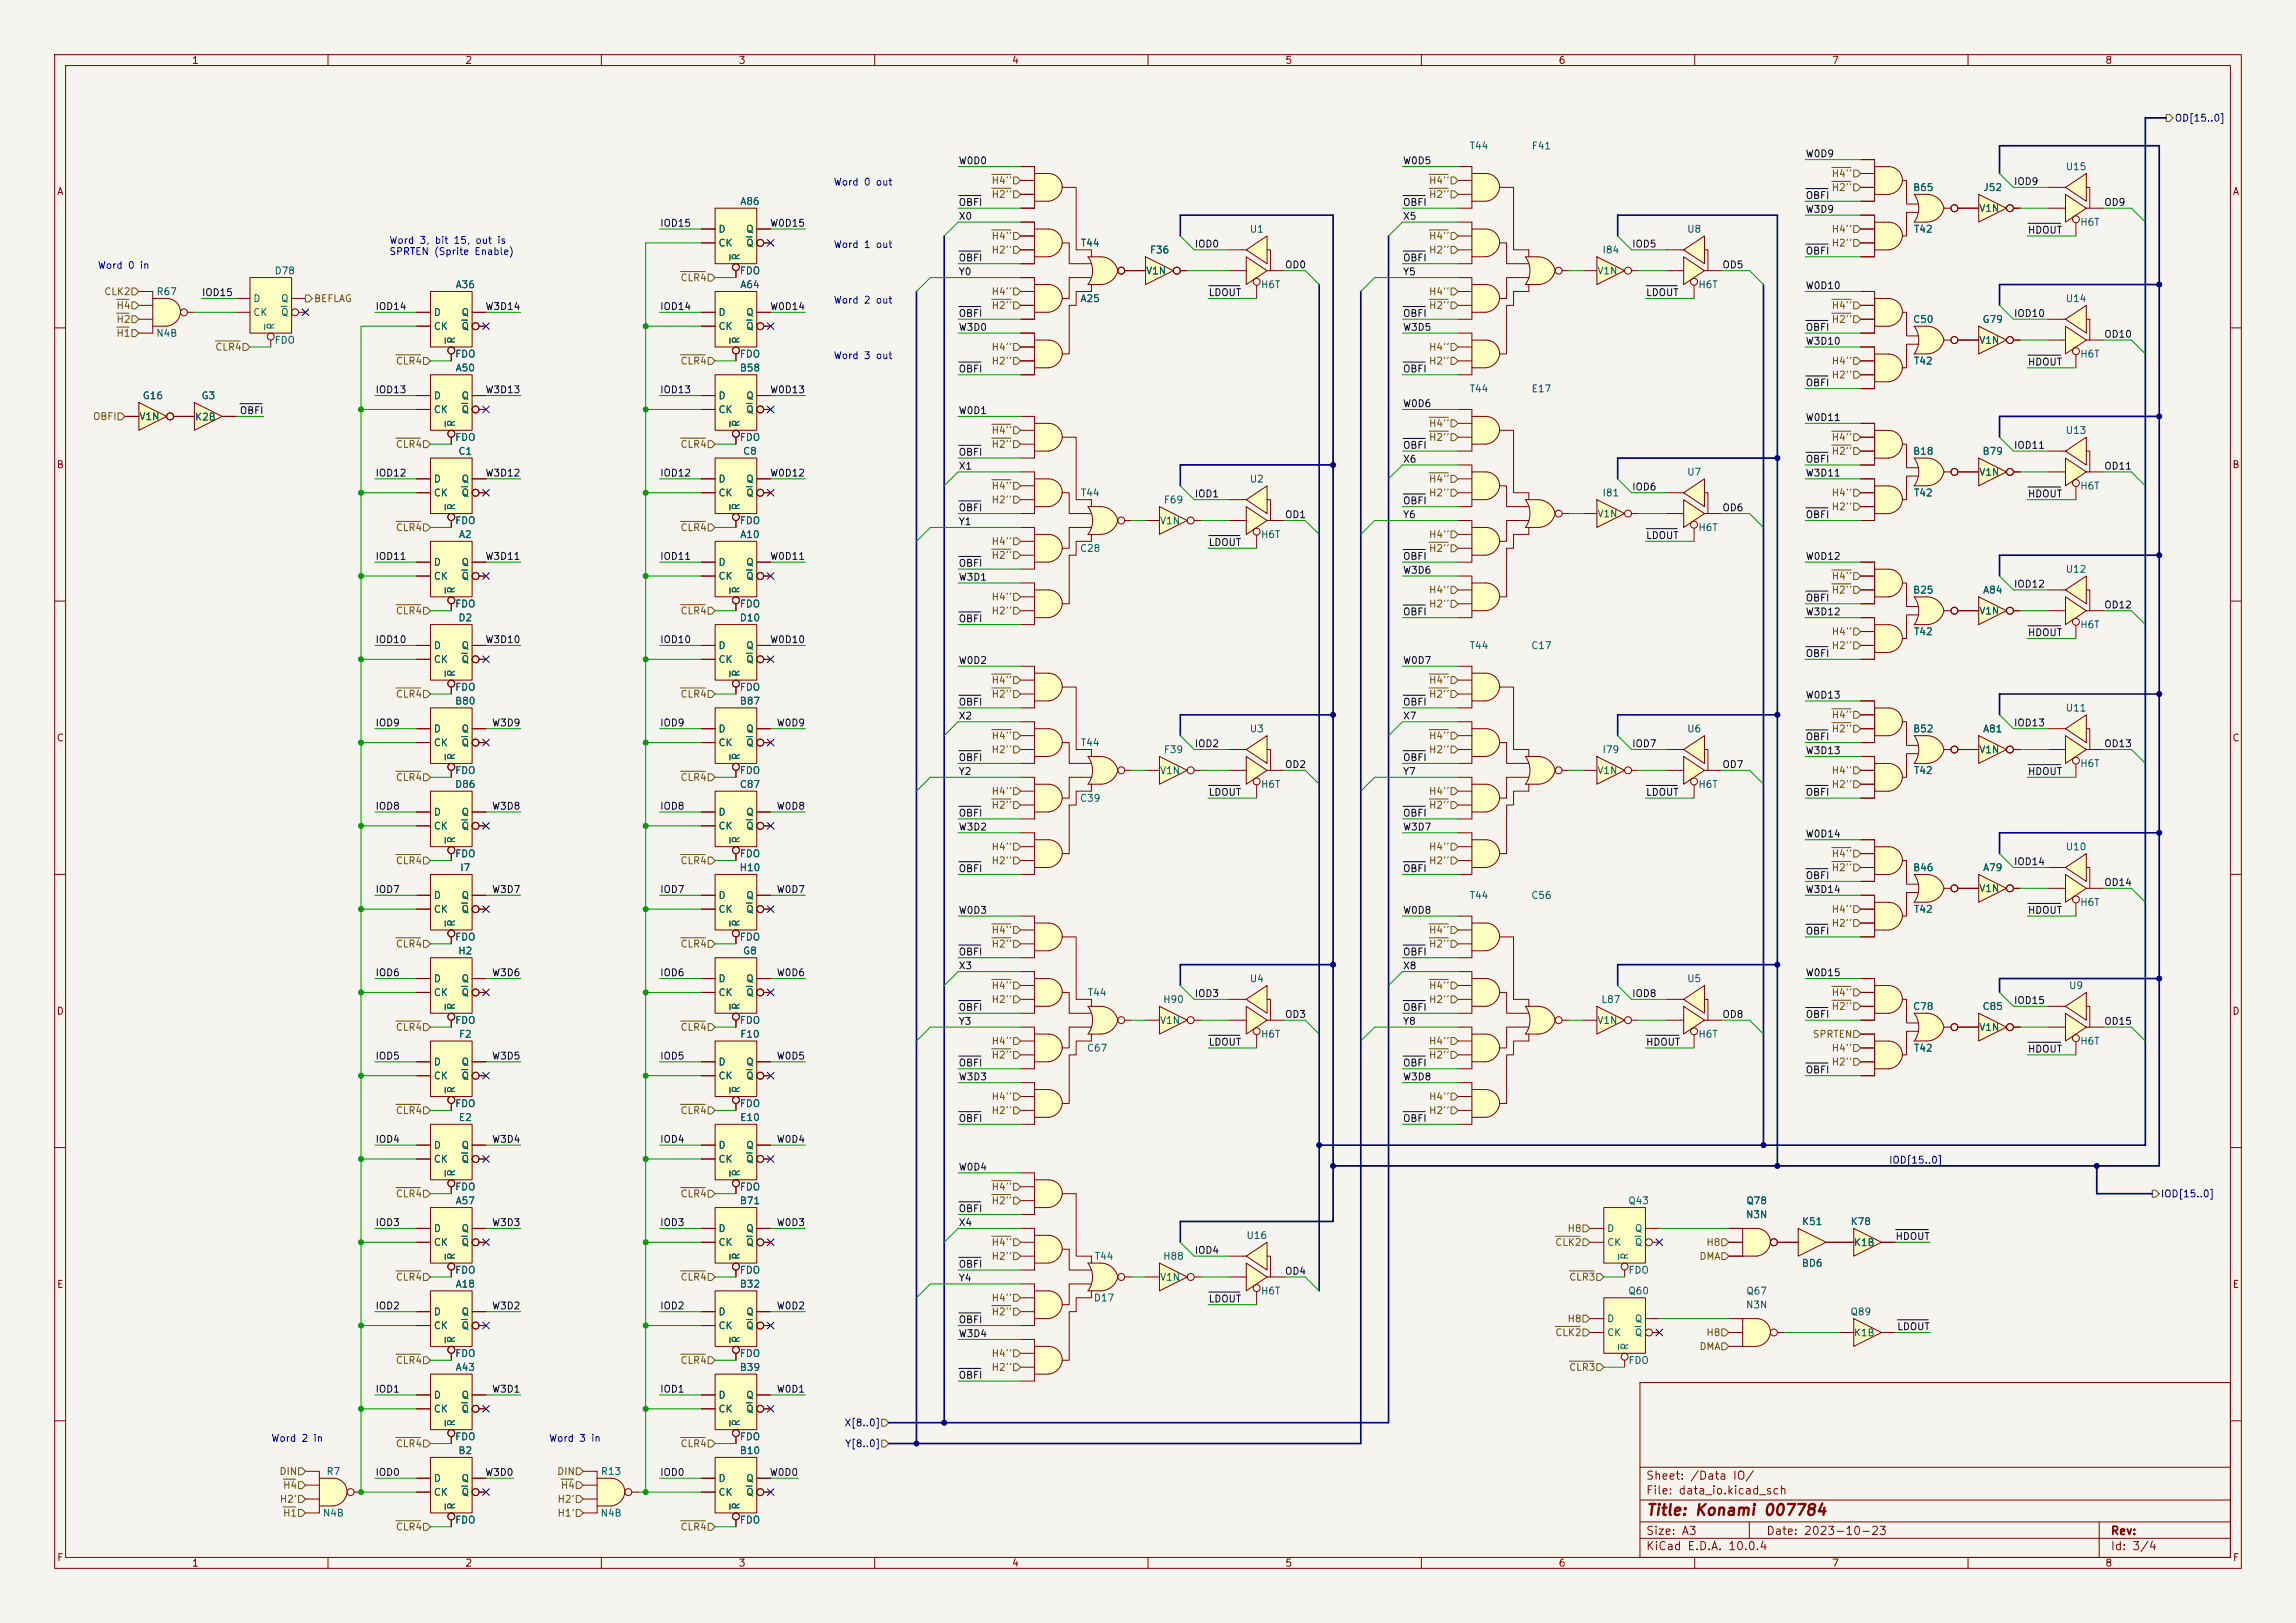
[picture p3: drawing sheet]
<svg xmlns="http://www.w3.org/2000/svg" width="420mm" height="297mm" viewBox="0 0 420 297" stroke-linecap="round" stroke-linejoin="round" font-family="sans-serif">
<defs><g id="words">
<text font-size="2" fill="#840000" x="301" y="277.8">Title: Konami 007784</text>
<g font-size="1.5" fill="#840000">
<text x="301" y="273.8">File: data_io.kicad_sch</text>
<text x="301" y="271.1">Sheet: /Data IO/</text>
<text x="301" y="281.2">Size: A3</text>
<text x="323" y="281.2">Date: 2023-10-23</text>
<text x="386" y="281.2">Rev:</text>
<text x="301" y="284">KiCad E.D.A. 10.0.4</text>
<text x="386" y="284">Id: 3/4</text>
</g>
<g font-size="1.3" fill="#840000">
<text x="35" y="12">1</text>
<text x="85" y="12">2</text>
<text x="135" y="12">3</text>
<text x="185" y="12">4</text>
<text x="235" y="12">5</text>
<text x="285" y="12">6</text>
<text x="335" y="12">7</text>
<text x="385" y="12">8</text>
<text x="10.3" y="36">A</text>
<text x="408.3" y="36">A</text>
<text x="10.3" y="86">B</text>
<text x="408.2" y="86">B</text>
<text x="10.3" y="136">C</text>
<text x="408.2" y="136">C</text>
<text x="10.3" y="186">D</text>
<text x="408.2" y="186">D</text>
<text x="10.3" y="236">E</text>
<text x="408.3" y="236">E</text>
<text x="10.3" y="286">F</text>
<text x="35" y="287">1</text>
<text x="85" y="287">2</text>
<text x="135" y="287">3</text>
<text x="185" y="287">4</text>
<text x="235" y="287">5</text>
<text x="285" y="287">6</text>
<text x="335" y="287">7</text>
<text x="385" y="287">8</text>
<text x="408.3" y="286">F</text>
</g>
<g font-size="1.3" fill="#000084">
<text x="397.7" y="22.6">OD[15..0]</text>
<text x="345.4" y="213.2">IOD[15..0]</text>
<text x="395.2" y="219.4">IOD[15..0]</text>
<text x="154.4" y="261.3">X[8..0]</text>
<text x="154.5" y="265.1">Y[8..0]</text>
</g>
<g font-size="1.3" fill="#006464">
<text x="268.7" y="27.6">T44</text>
<text x="280.1" y="27.6">F41</text>
<text x="349.8" y="35.3">B65</text>
<text x="362.7" y="35.3">J52</text>
<text x="377.8" y="31.5">U15</text>
<text x="135.3" y="37.8">A86</text>
<text x="361.9" y="39.1">V1N</text>
<text x="380.4" y="41.6">H6T</text>
<text x="131.3" y="42.9">D</text>
<text x="131.3" y="45.4">CK</text>
<text x="135.6" y="47.8" transform="rotate(-90 135.6 47.8)">R</text>
<text x="136.4" y="42.9">Q</text>
<text x="136.4" y="45.4">Q</text>
<text x="197.6" y="45.4">T44</text>
<text x="210.2" y="46.7">F36</text>
<text x="228.5" y="42.9">U1</text>
<text x="293" y="46.7">I84</text>
<text x="308.5" y="42.9">U8</text>
<text x="350" y="42.9">T42</text>
<text x="50.1" y="50.5">D78</text>
<text x="83.2" y="53">A36</text>
<text x="135.2" y="50.5">FDO</text>
<text x="135.3" y="53">A64</text>
<text x="209.5" y="50.5">V1N</text>
<text x="230.6" y="53">H6T</text>
<text x="292.1" y="50.5">V1N</text>
<text x="310.6" y="53">H6T</text>
<text x="28.5" y="54.3">R67</text>
<text x="46.2" y="55.6">D</text>
<text x="46.2" y="58.1">CK</text>
<text x="51.3" y="55.6">Q</text>
<text x="51.3" y="58.1">Q</text>
<text x="79.2" y="58.1">D</text>
<text x="84.3" y="58.1">Q</text>
<text x="131.3" y="58.1">D</text>
<text x="136.4" y="58.1">Q</text>
<text x="197.5" y="55.6">A25</text>
<text x="349.8" y="59.4">C50</text>
<text x="362.5" y="59.4">G79</text>
<text x="377.8" y="55.6">U14</text>
<text x="28.5" y="61.9">N4B</text>
<text x="50.1" y="63.2">FDO</text>
<text x="50.5" y="60.5" transform="rotate(-90 50.5 60.5)">R</text>
<text x="79.2" y="60.7">CK</text>
<text x="83.1" y="65.7">FDO</text>
<text x="83.5" y="63" transform="rotate(-90 83.5 63)">R</text>
<text x="84.3" y="60.7">Q</text>
<text x="131.3" y="60.7">CK</text>
<text x="135.2" y="65.7">FDO</text>
<text x="135.6" y="63" transform="rotate(-90 135.6 63)">R</text>
<text x="136.4" y="60.7">Q</text>
<text x="361.9" y="63.2">V1N</text>
<text x="380.4" y="65.7">H6T</text>
<text x="83.2" y="68.3">A50</text>
<text x="135.2" y="68.3">B58</text>
<text x="350" y="67">T42</text>
<text x="25.4" y="77.2">V1N</text>
<text x="26" y="73.4">G16</text>
<text x="35.6" y="77.3">K2B</text>
<text x="36.8" y="73.4">G3</text>
<text x="79.2" y="73.4">D</text>
<text x="79.2" y="75.9">CK</text>
<text x="84.3" y="73.4">Q</text>
<text x="84.3" y="75.9">Q</text>
<text x="131.3" y="73.4">D</text>
<text x="131.3" y="75.9">CK</text>
<text x="136.4" y="73.4">Q</text>
<text x="136.4" y="75.9">Q</text>
<text x="268.7" y="72.1">T44</text>
<text x="280.1" y="72.1">E17</text>
<text x="83.1" y="81">FDO</text>
<text x="83.5" y="78.2" transform="rotate(-90 83.5 78.2)">R</text>
<text x="83.7" y="83.5">C1</text>
<text x="135.2" y="81">FDO</text>
<text x="135.6" y="78.2" transform="rotate(-90 135.6 78.2)">R</text>
<text x="135.8" y="83.5">C8</text>
<text x="349.8" y="83.5">B18</text>
<text x="362.5" y="83.5">B79</text>
<text x="377.8" y="79.7">U13</text>
<text x="79.2" y="88.6">D</text>
<text x="84.3" y="88.6">Q</text>
<text x="131.3" y="88.6">D</text>
<text x="136.4" y="88.6">Q</text>
<text x="228.5" y="88.6">U2</text>
<text x="308.5" y="87.3">U7</text>
<text x="361.9" y="87.3">V1N</text>
<text x="380.4" y="89.9">H6T</text>
<text x="79.2" y="91.1">CK</text>
<text x="83.5" y="93.5" transform="rotate(-90 83.5 93.5)">R</text>
<text x="84.3" y="91.1">Q</text>
<text x="131.3" y="91.1">CK</text>
<text x="135.6" y="93.5" transform="rotate(-90 135.6 93.5)">R</text>
<text x="136.4" y="91.1">Q</text>
<text x="197.6" y="91.1">T44</text>
<text x="212.8" y="92.4">F69</text>
<text x="292.1" y="95">V1N</text>
<text x="293" y="91.1">I81</text>
<text x="350" y="91.1">T42</text>
<text x="83.1" y="96.2">FDO</text>
<text x="83.8" y="98.8">A2</text>
<text x="135.2" y="96.2">FDO</text>
<text x="135.3" y="98.8">A10</text>
<text x="197.4" y="101.3">C28</text>
<text x="212.1" y="96.2">V1N</text>
<text x="230.6" y="98.8">H6T</text>
<text x="310.6" y="97.5">H6T</text>
<text x="79.2" y="103.8">D</text>
<text x="79.2" y="106.4">CK</text>
<text x="84.3" y="103.8">Q</text>
<text x="84.3" y="106.4">Q</text>
<text x="131.3" y="103.8">D</text>
<text x="131.3" y="106.4">CK</text>
<text x="136.4" y="103.8">Q</text>
<text x="136.4" y="106.4">Q</text>
<text x="377.8" y="105.1">U12</text>
<text x="83.1" y="111.5">FDO</text>
<text x="83.5" y="108.7" transform="rotate(-90 83.5 108.7)">R</text>
<text x="135.2" y="111.5">FDO</text>
<text x="135.6" y="108.7" transform="rotate(-90 135.6 108.7)">R</text>
<text x="349.8" y="108.9">B25</text>
<text x="361.9" y="112.7">V1N</text>
<text x="362.6" y="108.9">A84</text>
<text x="79.2" y="119.1">D</text>
<text x="83.7" y="114">D2</text>
<text x="84.3" y="119.1">Q</text>
<text x="131.3" y="119.1">D</text>
<text x="135.2" y="114">D10</text>
<text x="136.4" y="119.1">Q</text>
<text x="268.7" y="119.1">T44</text>
<text x="280" y="119.1">C17</text>
<text x="350" y="116.5">T42</text>
<text x="380.4" y="115.3">H6T</text>
<text x="79.2" y="121.6">CK</text>
<text x="83.5" y="124" transform="rotate(-90 83.5 124)">R</text>
<text x="84.3" y="121.6">Q</text>
<text x="131.3" y="121.6">CK</text>
<text x="135.6" y="124" transform="rotate(-90 135.6 124)">R</text>
<text x="136.4" y="121.6">Q</text>
<text x="83.1" y="126.7">FDO</text>
<text x="83.1" y="129.2">B80</text>
<text x="135.2" y="126.7">FDO</text>
<text x="135.2" y="129.2">B87</text>
<text x="377.8" y="130.5">U11</text>
<text x="79.2" y="134.3">D</text>
<text x="79.2" y="136.9">CK</text>
<text x="84.3" y="134.3">Q</text>
<text x="84.3" y="136.9">Q</text>
<text x="131.3" y="134.3">D</text>
<text x="131.3" y="136.9">CK</text>
<text x="136.4" y="134.3">Q</text>
<text x="136.4" y="136.9">Q</text>
<text x="197.6" y="136.9">T44</text>
<text x="228.5" y="134.3">U3</text>
<text x="308.5" y="134.3">U6</text>
<text x="349.8" y="134.3">B52</text>
<text x="362.6" y="134.3">A81</text>
<text x="83.1" y="141.9">FDO</text>
<text x="83.5" y="139.2" transform="rotate(-90 83.5 139.2)">R</text>
<text x="135.2" y="141.9">FDO</text>
<text x="135.6" y="139.2" transform="rotate(-90 135.6 139.2)">R</text>
<text x="212.1" y="142">V1N</text>
<text x="212.8" y="138.1">F39</text>
<text x="292.1" y="142">V1N</text>
<text x="293" y="138.1">I79</text>
<text x="350" y="141.9">T42</text>
<text x="361.9" y="138.1">V1N</text>
<text x="380.4" y="140.7">H6T</text>
<text x="79.2" y="149.6">D</text>
<text x="83.1" y="144.5">D86</text>
<text x="84.3" y="149.6">Q</text>
<text x="131.3" y="149.6">D</text>
<text x="135.2" y="144.5">C87</text>
<text x="136.4" y="149.6">Q</text>
<text x="197.4" y="147">C39</text>
<text x="230.6" y="144.5">H6T</text>
<text x="310.6" y="144.5">H6T</text>
<text x="79.2" y="152.1">CK</text>
<text x="83.5" y="154.4" transform="rotate(-90 83.5 154.4)">R</text>
<text x="84.3" y="152.1">Q</text>
<text x="131.3" y="152.1">CK</text>
<text x="135.6" y="154.4" transform="rotate(-90 135.6 154.4)">R</text>
<text x="136.4" y="152.1">Q</text>
<text x="377.8" y="155.9">U10</text>
<text x="83.1" y="157.2">FDO</text>
<text x="84.1" y="159.7">I7</text>
<text x="135.2" y="159.7">H10</text>
<text x="135.2" y="157.2">FDO</text>
<text x="349.8" y="159.7">B46</text>
<text x="362.6" y="159.7">A79</text>
<text x="79.2" y="164.8">D</text>
<text x="79.2" y="167.3">CK</text>
<text x="84.3" y="164.8">Q</text>
<text x="84.3" y="167.3">Q</text>
<text x="131.3" y="164.8">D</text>
<text x="131.3" y="167.3">CK</text>
<text x="136.4" y="164.8">Q</text>
<text x="136.4" y="167.3">Q</text>
<text x="268.7" y="164.8">T44</text>
<text x="280" y="164.8">C56</text>
<text x="350" y="167.3">T42</text>
<text x="361.9" y="163.5">V1N</text>
<text x="380.4" y="166.1">H6T</text>
<text x="83.1" y="172.4">FDO</text>
<text x="83.5" y="169.7" transform="rotate(-90 83.5 169.7)">R</text>
<text x="135.2" y="172.4">FDO</text>
<text x="135.6" y="169.7" transform="rotate(-90 135.6 169.7)">R</text>
<text x="83.7" y="175">H2</text>
<text x="135.8" y="175">G8</text>
<text x="79.2" y="180">D</text>
<text x="79.2" y="182.6">CK</text>
<text x="83.5" y="184.9" transform="rotate(-90 83.5 184.9)">R</text>
<text x="84.3" y="180">Q</text>
<text x="84.3" y="182.6">Q</text>
<text x="131.3" y="180">D</text>
<text x="131.3" y="182.6">CK</text>
<text x="135.6" y="184.9" transform="rotate(-90 135.6 184.9)">R</text>
<text x="136.4" y="180">Q</text>
<text x="136.4" y="182.6">Q</text>
<text x="198.9" y="182.6">T44</text>
<text x="212.7" y="183.9">H90</text>
<text x="228.5" y="180">U4</text>
<text x="292.8" y="183.9">L87</text>
<text x="308.5" y="180">U5</text>
<text x="349.8" y="185.1">C78</text>
<text x="362.5" y="185.1">C85</text>
<text x="378.4" y="181.3">U9</text>
<text x="83.1" y="187.7">FDO</text>
<text x="83.8" y="190.2">F2</text>
<text x="135.2" y="187.7">FDO</text>
<text x="135.3" y="190.2">F10</text>
<text x="212.1" y="187.7">V1N</text>
<text x="230.6" y="190.2">H6T</text>
<text x="292.1" y="187.7">V1N</text>
<text x="310.6" y="190.2">H6T</text>
<text x="361.9" y="188.9">V1N</text>
<text x="380.4" y="191.5">H6T</text>
<text x="79.2" y="195.3">D</text>
<text x="79.2" y="197.8">CK</text>
<text x="84.3" y="195.3">Q</text>
<text x="84.3" y="197.8">Q</text>
<text x="131.3" y="195.3">D</text>
<text x="131.3" y="197.8">CK</text>
<text x="136.4" y="195.3">Q</text>
<text x="136.4" y="197.8">Q</text>
<text x="198.7" y="192.7">C67</text>
<text x="350" y="192.7">T42</text>
<text x="83.1" y="202.9">FDO</text>
<text x="83.5" y="200.2" transform="rotate(-90 83.5 200.2)">R</text>
<text x="135.2" y="202.9">FDO</text>
<text x="135.6" y="200.2" transform="rotate(-90 135.6 200.2)">R</text>
<text x="83.8" y="205.4">E2</text>
<text x="135.3" y="205.4">E10</text>
<text x="79.2" y="210.5">D</text>
<text x="79.2" y="213.1">CK</text>
<text x="83.5" y="215.4" transform="rotate(-90 83.5 215.4)">R</text>
<text x="84.3" y="210.5">Q</text>
<text x="84.3" y="213.1">Q</text>
<text x="131.3" y="210.5">D</text>
<text x="131.3" y="213.1">CK</text>
<text x="135.6" y="215.4" transform="rotate(-90 135.6 215.4)">R</text>
<text x="136.4" y="210.5">Q</text>
<text x="136.4" y="213.1">Q</text>
<text x="83.1" y="218.1">FDO</text>
<text x="83.2" y="220.7">A57</text>
<text x="135.2" y="218.1">FDO</text>
<text x="135.2" y="220.7">B71</text>
<text x="297.7" y="220.7">Q43</text>
<text x="319.3" y="220.7">Q78</text>
<text x="79.2" y="225.8">D</text>
<text x="84.3" y="225.8">Q</text>
<text x="131.3" y="225.8">D</text>
<text x="136.4" y="225.8">Q</text>
<text x="227.9" y="227">U16</text>
<text x="293.9" y="225.8">D</text>
<text x="298.9" y="225.8">Q</text>
<text x="319.3" y="223.2">N3N</text>
<text x="329.5" y="224.5">K51</text>
<text x="338.4" y="224.5">K78</text>
<text x="79.2" y="228.3">CK</text>
<text x="83.1" y="233.4">FDO</text>
<text x="83.5" y="230.6" transform="rotate(-90 83.5 230.6)">R</text>
<text x="84.3" y="228.3">Q</text>
<text x="131.3" y="228.3">CK</text>
<text x="135.2" y="233.4">FDO</text>
<text x="135.6" y="230.6" transform="rotate(-90 135.6 230.6)">R</text>
<text x="136.4" y="228.3">Q</text>
<text x="200.1" y="230.8">T44</text>
<text x="212.7" y="230.8">H88</text>
<text x="293.9" y="228.3">CK</text>
<text x="297.8" y="233.4">FDO</text>
<text x="298.2" y="230.6" transform="rotate(-90 298.2 230.6)">R</text>
<text x="298.9" y="228.3">Q</text>
<text x="329.5" y="232.1">BD6</text>
<text x="339" y="228.3">K1B</text>
<text x="83.2" y="235.9">A18</text>
<text x="135.2" y="235.9">B32</text>
<text x="200" y="238.5">D17</text>
<text x="212.1" y="234.7">V1N</text>
<text x="230.6" y="237.2">H6T</text>
<text x="297.7" y="237.2">Q60</text>
<text x="319.3" y="239.7">N3N</text>
<text x="319.3" y="237.2">Q67</text>
<text x="79.2" y="241">D</text>
<text x="79.2" y="243.5">CK</text>
<text x="83.5" y="245.9" transform="rotate(-90 83.5 245.9)">R</text>
<text x="84.3" y="241">Q</text>
<text x="84.3" y="243.5">Q</text>
<text x="131.3" y="241">D</text>
<text x="131.3" y="243.5">CK</text>
<text x="135.6" y="245.9" transform="rotate(-90 135.6 245.9)">R</text>
<text x="136.4" y="241">Q</text>
<text x="136.4" y="243.5">Q</text>
<text x="293.9" y="242.3">D</text>
<text x="293.9" y="244.8">CK</text>
<text x="298.9" y="242.3">Q</text>
<text x="298.9" y="244.8">Q</text>
<text x="338.4" y="241">Q89</text>
<text x="339" y="244.8">K1B</text>
<text x="83.1" y="248.6">FDO</text>
<text x="83.2" y="251.2">A43</text>
<text x="135.2" y="248.6">FDO</text>
<text x="135.2" y="251.2">B39</text>
<text x="297.8" y="249.9">FDO</text>
<text x="298.2" y="247.1" transform="rotate(-90 298.2 247.1)">R</text>
<text x="79.2" y="256.2">D</text>
<text x="84.3" y="256.2">Q</text>
<text x="131.3" y="256.2">D</text>
<text x="136.4" y="256.2">Q</text>
<text x="79.2" y="258.8">CK</text>
<text x="83.1" y="263.9">FDO</text>
<text x="83.5" y="261.1" transform="rotate(-90 83.5 261.1)">R</text>
<text x="84.3" y="258.8">Q</text>
<text x="131.3" y="258.8">CK</text>
<text x="135.2" y="263.9">FDO</text>
<text x="135.6" y="261.1" transform="rotate(-90 135.6 261.1)">R</text>
<text x="136.4" y="258.8">Q</text>
<text x="83.7" y="266.4">B2</text>
<text x="135.2" y="266.4">B10</text>
<text x="59.6" y="270.2">R7</text>
<text x="79.2" y="271.5">D</text>
<text x="79.2" y="274">CK</text>
<text x="84.3" y="271.5">Q</text>
<text x="84.3" y="274">Q</text>
<text x="109.8" y="270.2">R13</text>
<text x="131.3" y="271.5">D</text>
<text x="131.3" y="274">CK</text>
<text x="136.4" y="271.5">Q</text>
<text x="136.4" y="274">Q</text>
<text x="59" y="277.8">N4B</text>
<text x="83.1" y="279.1">FDO</text>
<text x="83.5" y="276.4" transform="rotate(-90 83.5 276.4)">R</text>
<text x="109.8" y="277.8">N4B</text>
<text x="135.2" y="279.1">FDO</text>
<text x="135.6" y="276.4" transform="rotate(-90 135.6 276.4)">R</text>
</g>
<g font-size="1.3" fill="#0f0f0f">
<text x="330.2" y="29.1">W0D9</text>
<text x="175.3" y="30.4">W0D0</text>
<text x="256.5" y="30.4">W0D5</text>
<text x="368.3" y="34.2">IOD9</text>
<text x="120.6" y="41.8">IOD15</text>
<text x="140.8" y="41.8">W0D15</text>
<text x="175.3" y="40.5">X0</text>
<text x="175.3" y="38">OBFI</text>
<text x="256.5" y="38">OBFI</text>
<text x="256.5" y="40.5">X5</text>
<text x="330.2" y="39.2">W3D9</text>
<text x="330.2" y="36.7">OBFI</text>
<text x="384.8" y="38">OD9</text>
<text x="218.4" y="45.6">IOD0</text>
<text x="298.4" y="45.6">IOD5</text>
<text x="330.2" y="46.9">OBFI</text>
<text x="370.8" y="43.1">HDOUT</text>
<text x="175.3" y="50.7">Y0</text>
<text x="175.3" y="48.1">OBFI</text>
<text x="234.9" y="49.4">OD0</text>
<text x="256.5" y="48.1">OBFI</text>
<text x="256.5" y="50.7">Y5</text>
<text x="315" y="49.4">OD5</text>
<text x="330.2" y="53.2">W0D10</text>
<text x="36.8" y="54.5">IOD15</text>
<text x="68.6" y="57">IOD14</text>
<text x="88.7" y="57">W3D14</text>
<text x="120.6" y="57">IOD14</text>
<text x="140.8" y="57">W0D14</text>
<text x="175.3" y="58.3">OBFI</text>
<text x="221" y="54.5">LDOUT</text>
<text x="256.5" y="58.3">OBFI</text>
<text x="301" y="54.5">LDOUT</text>
<text x="368.3" y="58.3">IOD10</text>
<text x="175.3" y="60.8">W3D0</text>
<text x="256.5" y="60.8">W3D5</text>
<text x="330.2" y="60.8">OBFI</text>
<text x="330.2" y="63.4">W3D10</text>
<text x="384.8" y="62.1">OD10</text>
<text x="175.3" y="68.5">OBFI</text>
<text x="256.5" y="68.5">OBFI</text>
<text x="330.2" y="71">OBFI</text>
<text x="370.8" y="67.2">HDOUT</text>
<text x="43.8" y="76.1">OBFI</text>
<text x="68.6" y="72.3">IOD13</text>
<text x="88.7" y="72.3">W3D13</text>
<text x="120.6" y="72.3">IOD13</text>
<text x="140.8" y="72.3">W0D13</text>
<text x="175.3" y="76.1">W0D1</text>
<text x="256.5" y="74.8">W0D6</text>
<text x="330.2" y="77.3">W0D11</text>
<text x="175.3" y="83.7">OBFI</text>
<text x="256.5" y="82.4">OBFI</text>
<text x="368.3" y="82.4">IOD11</text>
<text x="68.6" y="87.5">IOD12</text>
<text x="88.7" y="87.5">W3D12</text>
<text x="120.6" y="87.5">IOD12</text>
<text x="140.8" y="87.5">W0D12</text>
<text x="175.3" y="86.2">X1</text>
<text x="256.5" y="85">X6</text>
<text x="330.2" y="87.5">W3D11</text>
<text x="330.2" y="85">OBFI</text>
<text x="384.8" y="86.2">OD11</text>
<text x="175.3" y="93.9">OBFI</text>
<text x="218.4" y="91.3">IOD1</text>
<text x="234.9" y="95.1">OD1</text>
<text x="256.5" y="92.6">OBFI</text>
<text x="256.5" y="95.1">Y6</text>
<text x="298.4" y="90">IOD6</text>
<text x="315" y="93.9">OD6</text>
<text x="330.2" y="95.1">OBFI</text>
<text x="370.8" y="91.3">HDOUT</text>
<text x="175.3" y="96.4">Y1</text>
<text x="221" y="100.2">LDOUT</text>
<text x="301" y="98.9">LDOUT</text>
<text x="68.6" y="102.7">IOD11</text>
<text x="88.7" y="102.7">W3D11</text>
<text x="120.6" y="102.7">IOD11</text>
<text x="140.8" y="102.7">W0D11</text>
<text x="175.3" y="106.6">W3D1</text>
<text x="175.3" y="104">OBFI</text>
<text x="256.5" y="102.7">OBFI</text>
<text x="256.5" y="105.3">W3D6</text>
<text x="330.2" y="102.7">W0D12</text>
<text x="368.3" y="107.8">IOD12</text>
<text x="256.5" y="112.9">OBFI</text>
<text x="330.2" y="110.4">OBFI</text>
<text x="330.2" y="112.9">W3D12</text>
<text x="384.8" y="111.6">OD12</text>
<text x="68.6" y="118">IOD10</text>
<text x="88.7" y="118">W3D10</text>
<text x="120.6" y="118">IOD10</text>
<text x="140.8" y="118">W0D10</text>
<text x="175.3" y="114.2">OBFI</text>
<text x="370.8" y="116.7">HDOUT</text>
<text x="175.3" y="121.8">W0D2</text>
<text x="256.5" y="121.8">W0D7</text>
<text x="330.2" y="120.5">OBFI</text>
<text x="175.3" y="132">X2</text>
<text x="175.3" y="129.4">OBFI</text>
<text x="256.5" y="129.4">OBFI</text>
<text x="256.5" y="132">X7</text>
<text x="330.2" y="128.1">W0D13</text>
<text x="68.6" y="133.2">IOD9</text>
<text x="89.9" y="133.2">W3D9</text>
<text x="120.6" y="133.2">IOD9</text>
<text x="142" y="133.2">W0D9</text>
<text x="218.4" y="137">IOD2</text>
<text x="298.4" y="137">IOD7</text>
<text x="330.2" y="135.8">OBFI</text>
<text x="368.3" y="133.2">IOD13</text>
<text x="384.8" y="137">OD13</text>
<text x="175.3" y="142.1">Y2</text>
<text x="175.3" y="139.6">OBFI</text>
<text x="234.9" y="140.8">OD2</text>
<text x="256.5" y="139.6">OBFI</text>
<text x="256.5" y="142.1">Y7</text>
<text x="315" y="140.8">OD7</text>
<text x="330.2" y="138.3">W3D13</text>
<text x="370.8" y="142.1">HDOUT</text>
<text x="68.6" y="148.5">IOD8</text>
<text x="89.9" y="148.5">W3D8</text>
<text x="120.6" y="148.5">IOD8</text>
<text x="142" y="148.5">W0D8</text>
<text x="175.3" y="149.7">OBFI</text>
<text x="221" y="145.9">LDOUT</text>
<text x="256.5" y="149.7">OBFI</text>
<text x="301" y="145.9">LDOUT</text>
<text x="330.2" y="145.9">OBFI</text>
<text x="175.3" y="152.3">W3D2</text>
<text x="256.5" y="152.3">W3D7</text>
<text x="330.2" y="153.5">W0D14</text>
<text x="175.3" y="159.9">OBFI</text>
<text x="256.5" y="159.9">OBFI</text>
<text x="330.2" y="161.2">OBFI</text>
<text x="368.3" y="158.6">IOD14</text>
<text x="68.6" y="163.7">IOD7</text>
<text x="89.9" y="163.7">W3D7</text>
<text x="120.6" y="163.7">IOD7</text>
<text x="142" y="163.7">W0D7</text>
<text x="175.3" y="167.5">W0D3</text>
<text x="256.5" y="167.5">W0D8</text>
<text x="330.2" y="163.7">W3D14</text>
<text x="370.8" y="167.5">HDOUT</text>
<text x="384.8" y="162.4">OD14</text>
<text x="330.2" y="171.3">OBFI</text>
<text x="68.6" y="178.9">IOD6</text>
<text x="89.9" y="178.9">W3D6</text>
<text x="120.6" y="178.9">IOD6</text>
<text x="142" y="178.9">W0D6</text>
<text x="175.3" y="177.7">X3</text>
<text x="175.3" y="175.1">OBFI</text>
<text x="256.5" y="175.1">OBFI</text>
<text x="256.5" y="177.7">X8</text>
<text x="330.2" y="178.9">W0D15</text>
<text x="175.3" y="185.3">OBFI</text>
<text x="218.4" y="182.8">IOD3</text>
<text x="256.5" y="185.3">OBFI</text>
<text x="298.4" y="182.8">IOD8</text>
<text x="368.3" y="184">IOD15</text>
<text x="175.3" y="187.8">Y3</text>
<text x="221" y="191.6">LDOUT</text>
<text x="234.9" y="186.6">OD3</text>
<text x="256.5" y="187.8">Y8</text>
<text x="301" y="191.6">HDOUT</text>
<text x="315" y="186.6">OD8</text>
<text x="330.2" y="186.6">OBFI</text>
<text x="384.8" y="187.8">OD15</text>
<text x="68.6" y="194.2">IOD5</text>
<text x="89.9" y="194.2">W3D5</text>
<text x="120.6" y="194.2">IOD5</text>
<text x="142" y="194.2">W0D5</text>
<text x="175.3" y="195.5">OBFI</text>
<text x="175.3" y="198">W3D3</text>
<text x="256.5" y="195.5">OBFI</text>
<text x="256.5" y="198">W3D8</text>
<text x="330.2" y="196.7">OBFI</text>
<text x="370.8" y="192.9">HDOUT</text>
<text x="68.6" y="209.4">IOD4</text>
<text x="89.9" y="209.4">W3D4</text>
<text x="120.6" y="209.4">IOD4</text>
<text x="142" y="209.4">W0D4</text>
<text x="175.3" y="205.6">OBFI</text>
<text x="256.5" y="205.6">OBFI</text>
<text x="175.3" y="214.5">W0D4</text>
<text x="68.6" y="224.7">IOD3</text>
<text x="89.9" y="224.7">W3D3</text>
<text x="120.6" y="224.7">IOD3</text>
<text x="142" y="224.7">W0D3</text>
<text x="175.3" y="224.7">X4</text>
<text x="175.3" y="222.1">OBFI</text>
<text x="346.6" y="227.2">HDOUT</text>
<text x="175.3" y="232.3">OBFI</text>
<text x="218.4" y="229.7">IOD4</text>
<text x="234.9" y="233.6">OD4</text>
<text x="68.6" y="239.9">IOD2</text>
<text x="89.9" y="239.9">W3D2</text>
<text x="120.6" y="239.9">IOD2</text>
<text x="142" y="239.9">W0D2</text>
<text x="175.3" y="234.8">Y4</text>
<text x="221" y="238.6">LDOUT</text>
<text x="175.3" y="245">W3D4</text>
<text x="175.3" y="242.4">OBFI</text>
<text x="346.9" y="243.7">LDOUT</text>
<text x="68.6" y="255.1">IOD1</text>
<text x="89.9" y="255.1">W3D1</text>
<text x="120.6" y="255.1">IOD1</text>
<text x="142" y="255.1">W0D1</text>
<text x="175.3" y="252.6">OBFI</text>
<text x="68.6" y="270.4">IOD0</text>
<text x="88.6" y="270.4">W3D0</text>
<text x="120.6" y="270.4">IOD0</text>
<text x="140.7" y="270.4">W0D0</text>
</g>
<g font-size="1.3" fill="#0000c2">
<text x="152.4" y="34.3">Word 0 out</text>
<text x="71.1" y="44.9">Word 3, bit 15, out is</text>
<text x="71.1" y="47">SPRTEN (Sprite Enable)</text>
<text x="152.4" y="45.7">Word 1 out</text>
<text x="17.8" y="49.5">Word 0 in</text>
<text x="152.4" y="55.9">Word 2 out</text>
<text x="152.4" y="66">Word 3 out</text>
<text x="49.5" y="264.1">Word 2 in</text>
<text x="100.3" y="264.1">Word 3 in</text>
</g>
<g font-size="1.3" fill="#725600">
<text x="181.3" y="34">H4''</text>
<text x="261.3" y="34">H4''</text>
<text x="334.9" y="35.3">H2''</text>
<text x="334.9" y="32.7">H4''</text>
<text x="181.3" y="36.5">H2''</text>
<text x="261.3" y="36.5">H2''</text>
<text x="181.3" y="44.2">H4''</text>
<text x="181.3" y="46.7">H2''</text>
<text x="261.3" y="44.2">H4''</text>
<text x="261.3" y="46.7">H2''</text>
<text x="334.9" y="45.4">H2''</text>
<text x="334.9" y="42.9">H4''</text>
<text x="124.4" y="51.8">CLR4</text>
<text x="19" y="54.3">CLK2</text>
<text x="21.2" y="56.9">H4</text>
<text x="21.2" y="59.4">H2</text>
<text x="57.3" y="55.6">BEFLAG</text>
<text x="181.3" y="54.3">H4''</text>
<text x="181.3" y="56.9">H2''</text>
<text x="261.3" y="54.3">H4''</text>
<text x="261.3" y="56.9">H2''</text>
<text x="334.9" y="59.4">H2''</text>
<text x="334.9" y="56.9">H4''</text>
<text x="21.2" y="61.9">H1</text>
<text x="39.3" y="64.5">CLR4</text>
<text x="181.3" y="64.5">H4''</text>
<text x="261.3" y="64.5">H4''</text>
<text x="72.3" y="67">CLR4</text>
<text x="124.4" y="67">CLR4</text>
<text x="181.3" y="67">H2''</text>
<text x="261.3" y="67">H2''</text>
<text x="334.9" y="69.6">H2''</text>
<text x="334.9" y="67">H4''</text>
<text x="16.9" y="77.2">OBFI</text>
<text x="72.3" y="82.3">CLR4</text>
<text x="124.4" y="82.3">CLR4</text>
<text x="181.3" y="82.3">H2''</text>
<text x="181.3" y="79.7">H4''</text>
<text x="261.3" y="78.4">H4''</text>
<text x="261.3" y="81">H2''</text>
<text x="334.9" y="83.5">H2''</text>
<text x="334.9" y="81">H4''</text>
<text x="181.3" y="89.9">H4''</text>
<text x="261.3" y="88.6">H4''</text>
<text x="181.3" y="92.4">H2''</text>
<text x="261.3" y="91.1">H2''</text>
<text x="334.9" y="93.7">H2''</text>
<text x="334.9" y="91.1">H4''</text>
<text x="72.3" y="97.5">CLR4</text>
<text x="124.4" y="97.5">CLR4</text>
<text x="181.3" y="100">H4''</text>
<text x="261.3" y="101.3">H2''</text>
<text x="261.3" y="98.8">H4''</text>
<text x="181.3" y="102.6">H2''</text>
<text x="334.9" y="106.4">H4''</text>
<text x="72.3" y="112.7">CLR4</text>
<text x="124.4" y="112.7">CLR4</text>
<text x="181.3" y="112.7">H2''</text>
<text x="181.3" y="110.2">H4''</text>
<text x="261.3" y="111.5">H2''</text>
<text x="261.3" y="108.9">H4''</text>
<text x="334.9" y="108.9">H2''</text>
<text x="334.9" y="119.1">H2''</text>
<text x="334.9" y="116.5">H4''</text>
<text x="181.3" y="125.4">H4''</text>
<text x="261.3" y="125.4">H4''</text>
<text x="72.3" y="128">CLR4</text>
<text x="124.4" y="128">CLR4</text>
<text x="181.3" y="128">H2''</text>
<text x="261.3" y="128">H2''</text>
<text x="334.9" y="131.8">H4''</text>
<text x="181.3" y="135.6">H4''</text>
<text x="261.3" y="135.6">H4''</text>
<text x="334.9" y="134.3">H2''</text>
<text x="72.3" y="143.2">CLR4</text>
<text x="124.4" y="143.2">CLR4</text>
<text x="181.3" y="138.1">H2''</text>
<text x="261.3" y="138.1">H2''</text>
<text x="334.9" y="141.9">H4''</text>
<text x="181.3" y="145.8">H4''</text>
<text x="181.3" y="148.3">H2''</text>
<text x="261.3" y="145.8">H4''</text>
<text x="261.3" y="148.3">H2''</text>
<text x="334.9" y="144.5">H2''</text>
<text x="181.3" y="155.9">H4''</text>
<text x="261.3" y="155.9">H4''</text>
<text x="72.3" y="158.5">CLR4</text>
<text x="124.4" y="158.5">CLR4</text>
<text x="181.3" y="158.5">H2''</text>
<text x="261.3" y="158.5">H2''</text>
<text x="334.9" y="159.7">H2''</text>
<text x="334.9" y="157.2">H4''</text>
<text x="334.9" y="167.3">H4''</text>
<text x="72.3" y="173.7">CLR4</text>
<text x="124.4" y="173.7">CLR4</text>
<text x="181.3" y="173.7">H2''</text>
<text x="181.3" y="171.2">H4''</text>
<text x="261.3" y="173.7">H2''</text>
<text x="261.3" y="171.2">H4''</text>
<text x="334.9" y="169.9">H2''</text>
<text x="181.3" y="181.3">H4''</text>
<text x="181.3" y="183.9">H2''</text>
<text x="261.3" y="183.9">H2''</text>
<text x="261.3" y="181.3">H4''</text>
<text x="334.9" y="182.6">H4''</text>
<text x="334.9" y="185.1">H2''</text>
<text x="72.3" y="188.9">CLR4</text>
<text x="124.4" y="188.9">CLR4</text>
<text x="181.3" y="191.5">H4''</text>
<text x="261.3" y="191.5">H4''</text>
<text x="331.5" y="190.2">SPRTEN</text>
<text x="181.3" y="194">H2''</text>
<text x="261.3" y="194">H2''</text>
<text x="334.9" y="195.3">H2''</text>
<text x="334.9" y="192.7">H4''</text>
<text x="181.3" y="201.6">H4''</text>
<text x="261.3" y="201.6">H4''</text>
<text x="72.3" y="204.2">CLR4</text>
<text x="124.4" y="204.2">CLR4</text>
<text x="181.3" y="204.2">H2''</text>
<text x="261.3" y="204.2">H2''</text>
<text x="72.3" y="219.4">CLR4</text>
<text x="124.4" y="219.4">CLR4</text>
<text x="181.3" y="218.1">H4''</text>
<text x="181.3" y="220.7">H2''</text>
<text x="286.6" y="225.8">H8</text>
<text x="181.3" y="230.8">H2''</text>
<text x="181.3" y="228.3">H4''</text>
<text x="284.4" y="228.3">CLK2</text>
<text x="310.8" y="230.8">DMA</text>
<text x="312" y="228.3">H8</text>
<text x="72.3" y="234.7">CLR4</text>
<text x="124.4" y="234.7">CLR4</text>
<text x="181.3" y="238.5">H4''</text>
<text x="286.9" y="234.7">CLR3</text>
<text x="181.3" y="241">H2''</text>
<text x="284.4" y="244.8">CLK2</text>
<text x="286.6" y="242.3">H8</text>
<text x="312" y="244.8">H8</text>
<text x="72.3" y="249.9">CLR4</text>
<text x="124.4" y="249.9">CLR4</text>
<text x="181.3" y="251.2">H2''</text>
<text x="181.3" y="248.6">H4''</text>
<text x="286.9" y="251.2">CLR3</text>
<text x="310.8" y="247.4">DMA</text>
<text x="72.3" y="265.1">CLR4</text>
<text x="124.4" y="265.1">CLR4</text>
<text x="51" y="270.2">DIN</text>
<text x="51.1" y="275.3">H2'</text>
<text x="51.7" y="272.8">H4</text>
<text x="101.8" y="270.2">DIN</text>
<text x="101.9" y="275.3">H2'</text>
<text x="102.5" y="272.8">H4</text>
<text x="51.7" y="277.8">H1</text>
<text x="72.3" y="280.4">CLR4</text>
<text x="101.9" y="277.8">H1'</text>
<text x="124.4" y="280.4">CLR4</text>
</g>
</g></defs>
<path d="M0 0h420v297h-420z" fill="#f5f4ef" stroke="#f5f4ef" stroke-width=".18"/>
<g fill="none" stroke="#840000" stroke-width=".18">
<path d="M10 10h400v277h-400zM12 12h396v273h-396zM60 10v2M110 10v2M160 10v2M210 10v2M260 10v2M310 10v2M360 10v2M10 60h2M408 60h2M10 110h2"/>
<path d="M408 110h2M10 160h2M408 160h2M10 210h2M408 210h2M300 253h108v32h-108zM10 260h2M300 278.5h108M300 274.5h108M300 268.5h108M320 278.5v3M384 278.5v6.5"/>
<path d="M408 260h2M60 285v2M110 285v2M160 285v2M210 285v2M260 285v2M300 281.5h108M310 285v2M360 285v2"/>
</g>
<path d="M321 227.1l2.8 .2a2.82 2.82 0 0 1-2.5 2.6z" fill="#ffffc2" stroke="#ffffc2" stroke-width=".18"/>
<path d="M318.8 224.8h2.5v5.1h-2.5z" fill="#ffffc2"/>
<path d="M321.3 224.8a2.54 2.54 0 0 1 2.5 2.5h-2.5z" fill="#ffffc2" stroke="#ffffc2" stroke-width=".18"/>
<g fill="none" stroke="#840000" stroke-width=".18">
<path d="M316.2 224.8h2.6M316.2 227.3h2.6M316.2 229.9h2.6M318.8 224.8h2.5a2.53 2.53 0 0 1 2.5 2.4 2.53 2.53 0 0 1-2.2 2.6l-2.8 .1zM325.1 227.3h1.3"/>
<circle cx="324.5" cy="227.3" r=".63"/>
</g>
<g fill="#ffffc2">
<path d="M377.8 158.8l3.8-2.6v5.1z"/>
<path d="M377.8 160l3.8 2.6-3.8 2.5z"/>
</g>
<g fill="none" stroke="#840000" stroke-width=".18">
<path d="M374.6 158.8h3.2M377.8 158.8l3.8-2.6v5.1zM381.6 158.8h.7v3.8M374.6 162.6h3.2M377.8 160l3.8 2.6-3.8 2.5zM379.7 165.2v2.4M381.6 162.6h3.2"/>
<circle cx="379.7" cy="164.6" r=".63"/>
</g>
<path d="M78.7 114.3h7.7v10.2h-7.7z" fill="#ffffc2"/>
<g fill="none" stroke="#840000" stroke-width=".18">
<path d="M76.2 118.1h2.5M78.7 114.3h7.7v10.2h-7.7zM86.4 118.1h2.5M76.2 120.7h2.5M82.5 125.7v1.3M87.6 120.7h1.3"/>
<circle cx="82.5" cy="125.1" r=".63"/>
<circle cx="87" cy="120.6" r=".63"/>
</g>
<path d="M84.4 119.5h1.1M81.4 122.8v1" fill="none" stroke="#006464" stroke-width=".18"/>
<path d="M361.9 109.2l5.1 2.6-5.1 2.5z" fill="#ffffc2"/>
<g fill="none" stroke="#840000" stroke-width=".18">
<path d="M359.4 111.8h2.5M361.9 109.2l5.1 2.6-5.1 2.5zM368.3 111.8h1.3"/>
<circle cx="367.7" cy="111.8" r=".63"/>
</g>
<path d="M25.4 73.7l5.1 2.5-5.1 2.5z" fill="#ffffc2"/>
<g fill="none" stroke="#840000" stroke-width=".18">
<path d="M22.9 76.2h2.5M25.4 73.7l5.1 2.5-5.1 2.5zM31.7 76.2h1.3"/>
<circle cx="31.1" cy="76.2" r=".63"/>
</g>
<path d="M45.7 50.8h7.6v10.2h-7.6z" fill="#ffffc2"/>
<g fill="none" stroke="#840000" stroke-width=".18">
<path d="M43.2 54.6h2.5M43.2 57.2h2.5M45.7 50.8h7.6v10.2h-7.6zM53.3 54.6h2.6M54.6 57.2h1.3M49.5 62.2v1.3"/>
<circle cx="54" cy="57.1" r=".63"/>
<circle cx="49.5" cy="61.6" r=".63"/>
</g>
<path d="M48.4 59.3v1M51.4 56h1.1" fill="none" stroke="#006464" stroke-width=".18"/>
<path d="M35.6 73.7l5 2.5-5 2.5z" fill="#ffffc2"/>
<path d="M33 76.2h2.6M35.6 73.7l5 2.5-5 2.5zM40.6 76.2h2.6" fill="none" stroke="#840000" stroke-width=".18"/>
<path d="M78.7 53.3h7.7v10.2h-7.7z" fill="#ffffc2"/>
<g fill="none" stroke="#840000" stroke-width=".18">
<path d="M76.2 57.2h2.5M76.2 59.7h2.5M78.7 53.3h7.7v10.2h-7.7zM86.4 57.2h2.5M87.6 59.7h1.3M82.5 64.8v1.2"/>
<circle cx="87" cy="59.7" r=".63"/>
<circle cx="82.5" cy="64.1" r=".63"/>
</g>
<path d="M84.4 58.6h1.1M81.4 61.8v1.1" fill="none" stroke="#006464" stroke-width=".18"/>
<path d="M78.7 83.8h7.7v10.2h-7.7z" fill="#ffffc2"/>
<g fill="none" stroke="#840000" stroke-width=".18">
<path d="M76.2 87.6h2.5M76.2 90.2h2.5M78.7 83.8h7.7v10.2h-7.7zM82.5 95.3v1.2M86.4 87.6h2.5M87.6 90.2h1.3"/>
<circle cx="82.5" cy="94.6" r=".63"/>
<circle cx="87" cy="90.2" r=".63"/>
</g>
<path d="M81.4 92.3v1M84.4 89.1h1.1" fill="none" stroke="#006464" stroke-width=".18"/>
<g fill="#ffffc2">
<path d="M228 137.2l3.8-2.6v5.1z"/>
<path d="M228 138.4l3.8 2.6-3.8 2.5z"/>
</g>
<g fill="none" stroke="#840000" stroke-width=".18">
<path d="M224.8 137.2h3.2M228 137.2l3.8-2.6v5.1zM228 138.4l3.8 2.6-3.8 2.5zM231.8 137.2h.6v3.8M224.8 141h3.2M229.9 143.6v2.5M231.8 141h3.1"/>
<circle cx="229.9" cy="143" r=".63"/>
</g>
<g fill="#ffffc2" stroke="#ffffc2" stroke-width=".18">
<path d="M191.5 125.5l2.8 .2a2.82 2.82 0 0 1-2.5 2.6z"/>
<path d="M191.5 135.6l2.8 .3a2.82 2.82 0 0 1-2.5 2.5z"/>
<path d="M191.5 145.8l2.8 .3a2.82 2.82 0 0 1-2.5 2.5z"/>
<path d="M191.5 155.9l2.8 .3a2.82 2.82 0 0 1-2.5 2.6z"/>
</g>
<g fill="#ffffc2">
<path d="M189.2 123.2h2.6v5.1h-2.6z"/>
<path d="M189.2 133.4h2.6v5h-2.6z"/>
<path d="M189.2 143.5h2.6v5.1h-2.6z"/>
<path d="M189.2 153.7h2.6v5.1h-2.6z"/>
</g>
<g fill="#ffffc2" stroke="#ffffc2" stroke-width=".18">
<path d="M191.8 123.2a2.54 2.54 0 0 1 2.5 2.5h-2.5z"/>
<path d="M191.8 133.4a2.54 2.54 0 0 1 2.5 2.5h-2.5z"/>
<path d="M191.8 143.5a2.54 2.54 0 0 1 2.5 2.6h-2.5z"/>
<path d="M191.8 153.7a2.54 2.54 0 0 1 2.5 2.5h-2.5z"/>
</g>
<path d="M199 138.4h2.3" fill="none" stroke="#ffffc2" stroke-width=".18"/>
<path d="M199 138.4h2.3v5.1h-2.3a4.3 4.3 0 0 0 0-5.1z" fill="#ffffc2"/>
<g fill="#ffffc2" stroke="#ffffc2" stroke-width=".18">
<path d="M201.3 140.3l3.2 .7a3.2 3.2 0 0 1-3.2 2.5z"/>
<path d="M201.3 138.4a3.2 3.2 0 0 1 3.2 2.6l-3.2 .7z"/>
<path d="M30.2 56.9l2.8 .3a2.82 2.82 0 0 1-2.5 2.5z"/>
</g>
<g fill="none" stroke="#840000" stroke-width=".18">
<path d="M186.7 121.9h2.5v1.3M186.7 132.1h2.5v1.3M186.7 124.5h2.5M186.7 127h2.5M186.7 134.6h2.5M186.7 137.2h2.5M189.2 123.2h2.6a2.53 2.53 0 0 1 2.5 2.4 2.53 2.53 0 0 1-2.3 2.6l-2.8 .1zM189.2 133.4h2.6a2.53 2.53 0 0 1 2.5 2.4 2.53 2.53 0 0 1-2.3 2.6h-2.8zM189.2 128.3v1.2h-2.5M189.2 138.4v1.3h-2.5M194.3 125.7h2.5v11.5h2.8v1.2M194.3 135.9h1.3v3.8h4"/>
<path d="M186.7 142.2h2.5v1.3M186.7 152.4h2.5v1.3M186.7 144.8h2.5M186.7 147.3h2.5M186.7 154.9h2.5M186.7 157.5h2.5M189.2 143.5h2.6a2.53 2.53 0 0 1 2.5 2.4 2.53 2.53 0 0 1-2.3 2.7h-2.8zM189.2 153.7h2.6a2.53 2.53 0 0 1 2.5 2.4 2.53 2.53 0 0 1-2.3 2.6l-2.8 .1zM189.2 148.6v1.3h-2.5M189.2 158.8v1.2h-2.5M199.6 142.2h-4v3.9h-1.3M199.6 143.5v1.3h-2.8v2.5h-1.2v8.9h-1.3"/>
<path d="M201.3 143.5a3.3 3.3 0 0 0 3.2-2.5 3.2 3.2 0 0 0-3.2-2.6h-2.3a4.3 4.3 0 0 1 0 5.1M205.7 141h1.3"/>
<circle cx="205.1" cy="141" r=".63"/>
</g>
<path d="M199 143.5h2.3z" fill="#840000" stroke="#840000" stroke-width=".18"/>
<path d="M27.9 54.6h2.6v5.1h-2.6z" fill="#ffffc2"/>
<path d="M30.5 54.6a2.54 2.54 0 0 1 2.5 2.6h-2.5z" fill="#ffffc2" stroke="#ffffc2" stroke-width=".18"/>
<g fill="none" stroke="#840000" stroke-width=".18">
<path d="M25.4 53.3h2.5v1.3M25.4 55.9h2.5M25.4 58.4h2.5M27.9 54.6h2.6a2.53 2.53 0 0 1 2.5 2.4 2.53 2.53 0 0 1-2.3 2.7h-2.8zM27.9 59.7v1.3h-2.5M34.3 57.2h1.3"/>
<circle cx="33.7" cy="57.1" r=".63"/>
</g>
<path d="M78.7 68.6h7.7v10.1h-7.7z" fill="#ffffc2"/>
<g fill="none" stroke="#840000" stroke-width=".18">
<path d="M76.2 72.4h2.5M76.2 74.9h2.5M78.7 68.6h7.7v10.1h-7.7zM86.4 72.4h2.5M87.6 74.9h1.3M82.5 80v1.3"/>
<circle cx="82.5" cy="79.4" r=".63"/>
<circle cx="87" cy="74.9" r=".63"/>
</g>
<path d="M81.4 77.1v1M84.4 73.8h1.1" fill="none" stroke="#006464" stroke-width=".18"/>
<path d="M130.8 129.5h7.6v10.2h-7.6z" fill="#ffffc2"/>
<g fill="none" stroke="#840000" stroke-width=".18">
<path d="M128.3 133.4h2.5M128.3 135.9h2.5M130.8 129.5h7.6v10.2h-7.6zM138.4 133.4h2.6M139.7 135.9h1.3M134.6 141v1.2"/>
<circle cx="139.1" cy="135.9" r=".63"/>
<circle cx="134.6" cy="140.3" r=".63"/>
</g>
<path d="M133.5 138v1.1M136.5 134.8h1.1" fill="none" stroke="#006464" stroke-width=".18"/>
<path d="M130.8 114.3h7.6v10.2h-7.6z" fill="#ffffc2"/>
<g fill="none" stroke="#840000" stroke-width=".18">
<path d="M128.3 118.1h2.5M130.8 114.3h7.6v10.2h-7.6zM138.4 118.1h2.6M128.3 120.7h2.5M134.6 125.7v1.3M139.7 120.7h1.3"/>
<circle cx="134.6" cy="125.1" r=".63"/>
<circle cx="139.1" cy="120.6" r=".63"/>
</g>
<path d="M136.5 119.5h1.1M133.5 122.8v1" fill="none" stroke="#006464" stroke-width=".18"/>
<path d="M130.8 68.6h7.6v10.1h-7.6z" fill="#ffffc2"/>
<g fill="none" stroke="#840000" stroke-width=".18">
<path d="M128.3 72.4h2.5M128.3 74.9h2.5M130.8 68.6h7.6v10.1h-7.6zM138.4 72.4h2.6M139.7 74.9h1.3M134.6 80v1.3"/>
<circle cx="134.6" cy="79.4" r=".63"/>
<circle cx="139.1" cy="74.9" r=".63"/>
</g>
<path d="M133.5 77.1v1M136.5 73.8h1.1" fill="none" stroke="#006464" stroke-width=".18"/>
<path d="M130.8 53.3h7.6v10.2h-7.6z" fill="#ffffc2"/>
<g fill="none" stroke="#840000" stroke-width=".18">
<path d="M128.3 57.2h2.5M128.3 59.7h2.5M130.8 53.3h7.6v10.2h-7.6zM138.4 57.2h2.6M139.7 59.7h1.3M134.6 64.8v1.2"/>
<circle cx="139.1" cy="59.7" r=".63"/>
<circle cx="134.6" cy="64.1" r=".63"/>
</g>
<path d="M136.5 58.6h1.1M133.5 61.8v1.1" fill="none" stroke="#006464" stroke-width=".18"/>
<path d="M130.8 99.1h7.6v10.1h-7.6z" fill="#ffffc2"/>
<g fill="none" stroke="#840000" stroke-width=".18">
<path d="M130.8 99.1h7.6v10.1h-7.6zM128.3 102.9h2.5M128.3 105.4h2.5M134.6 110.5v1.3M138.4 102.9h2.6M139.7 105.4h1.3"/>
<circle cx="134.6" cy="109.9" r=".63"/>
<circle cx="139.1" cy="105.4" r=".63"/>
</g>
<path d="M133.5 107.6v1M136.5 104.3h1.1" fill="none" stroke="#006464" stroke-width=".18"/>
<path d="M130.8 83.8h7.6v10.2h-7.6z" fill="#ffffc2"/>
<g fill="none" stroke="#840000" stroke-width=".18">
<path d="M128.3 87.6h2.5M128.3 90.2h2.5M130.8 83.8h7.6v10.2h-7.6zM134.6 95.3v1.2M138.4 87.6h2.6M139.7 90.2h1.3"/>
<circle cx="134.6" cy="94.6" r=".63"/>
<circle cx="139.1" cy="90.2" r=".63"/>
</g>
<path d="M133.5 92.3v1M136.5 89.1h1.1" fill="none" stroke="#006464" stroke-width=".18"/>
<path d="M292.1 47l5.1 2.5-5.1 2.6z" fill="#ffffc2"/>
<g fill="none" stroke="#840000" stroke-width=".18">
<path d="M289.6 49.5h2.5M292.1 47l5.1 2.5-5.1 2.6zM298.4 49.5h1.3"/>
<circle cx="297.8" cy="49.5" r=".63"/>
</g>
<g fill="#ffffc2">
<path d="M308 90.2l3.8-2.6v5.1z"/>
<path d="M308 91.4l3.8 2.6-3.8 2.5z"/>
</g>
<g fill="none" stroke="#840000" stroke-width=".18">
<path d="M304.8 90.2h3.2M304.8 94h3.2M308 90.2l3.8-2.6v5.1zM308 91.4l3.8 2.6-3.8 2.5zM309.9 96.6v2.5M311.8 90.2h.6v3.8M311.8 94h3.2"/>
<circle cx="309.9" cy="96" r=".63"/>
</g>
<path d="M361.9 59.7l5.1 2.5-5.1 2.6z" fill="#ffffc2"/>
<g fill="none" stroke="#840000" stroke-width=".18">
<path d="M361.9 59.7l5.1 2.5-5.1 2.6zM359.4 62.2h2.5M368.3 62.2h1.3"/>
<circle cx="367.7" cy="62.2" r=".63"/>
</g>
<g fill="#ffffc2" stroke="#ffffc2" stroke-width=".18">
<path d="M345.2 32.8l2.8 .2a2.82 2.82 0 0 1-2.5 2.6z"/>
<path d="M345.2 42.9l2.8 .3a2.82 2.82 0 0 1-2.5 2.5z"/>
</g>
<g fill="#ffffc2">
<path d="M342.9 30.5h2.6v5.1h-2.6z"/>
<path d="M342.9 40.7h2.6v5h-2.6z"/>
</g>
<g fill="#ffffc2" stroke="#ffffc2" stroke-width=".18">
<path d="M345.5 30.5a2.54 2.54 0 0 1 2.5 2.5h-2.5z"/>
<path d="M345.5 40.7a2.54 2.54 0 0 1 2.5 2.5h-2.5z"/>
</g>
<path d="M350.1 35.6h2.3" fill="none" stroke="#ffffc2" stroke-width=".18"/>
<path d="M350.1 35.6h2.3v5h-2.3a4.3 4.3 0 0 0 0-5z" fill="#ffffc2"/>
<g fill="#ffffc2" stroke="#ffffc2" stroke-width=".18">
<path d="M352.4 37.4l3.2 .7a3.2 3.2 0 0 1-3.2 2.5z"/>
<path d="M352.4 35.6a3.3 3.3 0 0 1 3.2 2.5l-3.2 .7z"/>
</g>
<g fill="none" stroke="#840000" stroke-width=".18">
<path d="M340.4 29.2h2.5v7.6h-2.5M340.4 39.4h2.5v7.6h-2.5M340.4 31.8h2.5M340.4 34.3h2.5M342.9 30.5h2.6a2.53 2.53 0 0 1 2.5 2.4 2.53 2.53 0 0 1-2.3 2.6l-2.8 .1zM348 33h.7v4.3h2.2M350.9 38.9h-2.2v4.3h-.7M355.6 38.1a3.2 3.2 0 0 1-3.2 2.5M355.6 38.1h1.3M355.6 38.1a3.3 3.3 0 0 0-3.2-2.5h-2.3a4.3 4.3 0 0 1 0 5M358.1 38.1h1.3M340.4 41.9h2.5"/>
<path d="M340.4 44.5h2.5M342.9 40.7h2.6a2.53 2.53 0 0 1 2.5 2.4 2.53 2.53 0 0 1-2.3 2.6h-2.8z"/>
<circle cx="357.5" cy="38.1" r=".63"/>
</g>
<path d="M350.1 40.6h2.3z" fill="#840000" stroke="#840000" stroke-width=".18"/>
<path d="M361.9 35.6l5.1 2.5-5.1 2.5z" fill="#ffffc2"/>
<g fill="none" stroke="#840000" stroke-width=".18">
<path d="M359.4 38.1h2.5M361.9 35.6l5.1 2.5-5.1 2.5zM368.3 38.1h1.3"/>
<circle cx="367.7" cy="38.1" r=".63"/>
</g>
<g fill="#ffffc2" stroke="#ffffc2" stroke-width=".18">
<path d="M345.2 56.9l2.8 .3a2.82 2.82 0 0 1-2.5 2.5z"/>
<path d="M345.2 67.1l2.8 .2a2.82 2.82 0 0 1-2.5 2.6z"/>
</g>
<g fill="#ffffc2">
<path d="M342.9 54.6h2.6v5.1h-2.6z"/>
<path d="M342.9 64.8h2.6v5.1h-2.6z"/>
</g>
<g fill="#ffffc2" stroke="#ffffc2" stroke-width=".18">
<path d="M345.5 54.6a2.54 2.54 0 0 1 2.5 2.6h-2.5z"/>
<path d="M345.5 64.8a2.54 2.54 0 0 1 2.5 2.5h-2.5z"/>
</g>
<path d="M350.1 59.7h2.3" fill="none" stroke="#ffffc2" stroke-width=".18"/>
<path d="M350.1 59.7h2.3v5.1h-2.3a4.3 4.3 0 0 0 0-5.1z" fill="#ffffc2"/>
<g fill="#ffffc2" stroke="#ffffc2" stroke-width=".18">
<path d="M352.4 61.5l3.2 .7a3.2 3.2 0 0 1-3.2 2.6z"/>
<path d="M352.4 59.7a3.3 3.3 0 0 1 3.2 2.5l-3.2 .7z"/>
</g>
<g fill="none" stroke="#840000" stroke-width=".18">
<path d="M340.4 53.3h2.5v7.7h-2.5M340.4 55.9h2.5M340.4 58.4h2.5M342.9 54.6h2.6a2.53 2.53 0 0 1 2.5 2.4 2.53 2.53 0 0 1-2.3 2.7h-2.8zM348 57.2h.7v4.3h2.2M340.4 63.5h2.5v7.6h-2.5M340.4 66h2.5M340.4 68.6h2.5M342.9 64.8h2.6a2.53 2.53 0 0 1 2.5 2.4 2.53 2.53 0 0 1-2.3 2.6l-2.8 .1zM350.9 63h-2.2v4.3h-.7M355.6 62.2a3.2 3.2 0 0 1-3.2 2.6M355.6 62.2h1.3"/>
<path d="M355.6 62.2a3.3 3.3 0 0 0-3.2-2.5h-2.3a4.3 4.3 0 0 1 0 5.1M358.1 62.2h1.3"/>
<circle cx="357.5" cy="62.2" r=".63"/>
</g>
<path d="M350.1 64.8h2.3z" fill="#840000" stroke="#840000" stroke-width=".18"/>
<path d="M361.9 134.6l5.1 2.6-5.1 2.5z" fill="#ffffc2"/>
<g fill="none" stroke="#840000" stroke-width=".18">
<path d="M359.4 137.2h2.5M361.9 134.6l5.1 2.6-5.1 2.5zM368.3 137.2h1.3"/>
<circle cx="367.7" cy="137.2" r=".63"/>
</g>
<g fill="#ffffc2">
<path d="M377.8 133.4l3.8-2.6v5.1z"/>
<path d="M377.8 134.6l3.8 2.6-3.8 2.5z"/>
</g>
<g fill="none" stroke="#840000" stroke-width=".18">
<path d="M374.6 133.4h3.2M374.6 137.2h3.2M377.8 133.4l3.8-2.6v5.1zM377.8 134.6l3.8 2.6-3.8 2.5zM379.7 139.8v2.4M381.6 133.4h.7v3.8M381.6 137.2h3.2"/>
<circle cx="379.7" cy="139.2" r=".63"/>
</g>
<g fill="#ffffc2" stroke="#ffffc2" stroke-width=".18">
<path d="M191.5 171.2l2.8 .3a2.82 2.82 0 0 1-2.5 2.5z"/>
<path d="M191.5 181.3l2.8 .3a2.82 2.82 0 0 1-2.5 2.6z"/>
<path d="M191.5 191.5l2.8 .3a2.82 2.82 0 0 1-2.5 2.5z"/>
<path d="M191.5 201.7l2.8 .2a2.82 2.82 0 0 1-2.5 2.6z"/>
</g>
<g fill="#ffffc2">
<path d="M189.2 168.9h2.6v5.1h-2.6z"/>
<path d="M189.2 179.1h2.6v5.1h-2.6z"/>
<path d="M189.2 189.2h2.6v5.1h-2.6z"/>
<path d="M189.2 199.4h2.6v5.1h-2.6z"/>
</g>
<g fill="#ffffc2" stroke="#ffffc2" stroke-width=".18">
<path d="M191.8 168.9a2.54 2.54 0 0 1 2.5 2.6h-2.5z"/>
<path d="M191.8 179.1a2.54 2.54 0 0 1 2.5 2.5h-2.5z"/>
<path d="M191.8 189.2a2.54 2.54 0 0 1 2.5 2.6h-2.5z"/>
<path d="M191.8 199.4a2.54 2.54 0 0 1 2.5 2.5h-2.5z"/>
</g>
<path d="M199 184.2h2.3" fill="none" stroke="#ffffc2" stroke-width=".18"/>
<path d="M199 184.2h2.3v5h-2.3a4.3 4.3 0 0 0 0-5z" fill="#ffffc2"/>
<g fill="#ffffc2" stroke="#ffffc2" stroke-width=".18">
<path d="M201.3 186l3.2 .7a3.2 3.2 0 0 1-3.2 2.5z"/>
<path d="M201.3 184.2a3.2 3.2 0 0 1 3.2 2.5l-3.2 .7z"/>
</g>
<g fill="none" stroke="#840000" stroke-width=".18">
<path d="M186.7 167.6h2.5v1.3M186.7 177.8h2.5v1.3M186.7 170.2h2.5M186.7 172.7h2.5M189.2 168.9h2.6a2.53 2.53 0 0 1 2.5 2.4 2.53 2.53 0 0 1-2.3 2.7h-2.8zM189.2 179.1h2.6a2.53 2.53 0 0 1 2.5 2.4 2.53 2.53 0 0 1-2.3 2.6l-2.8 .1zM189.2 174v1.3h-2.5M194.3 171.5h2.5v11.4h2.8v1.3M186.7 188h2.5v1.2M186.7 198.1h2.5v1.3M186.7 180.3h2.5M186.7 182.9h2.5"/>
<path d="M186.7 190.5h2.5M186.7 193h2.5M189.2 189.2h2.6a2.53 2.53 0 0 1 2.5 2.4 2.53 2.53 0 0 1-2.3 2.7h-2.8zM189.2 199.4h2.6a2.53 2.53 0 0 1 2.5 2.4 2.53 2.53 0 0 1-2.3 2.6l-2.8 .1zM189.2 184.2v1.2h-2.5M189.2 194.3v1.3h-2.5M194.3 181.6h1.3v3.8h4M199.6 188h-4v3.8h-1.3M199.6 189.2v1.3h-2.8v2.5h-1.2v8.9h-1.3M201.3 189.2a3.3 3.3 0 0 0 3.2-2.5 3.2 3.2 0 0 0-3.2-2.5h-2.3a4.3 4.3 0 0 1 0 5M205.7 186.7h1.3M186.7 200.7h2.5"/>
<path d="M186.7 203.2h2.5M189.2 204.5v1.2h-2.5"/>
<circle cx="205.1" cy="186.7" r=".63"/>
</g>
<path d="M199 189.2h2.3z" fill="#840000" stroke="#840000" stroke-width=".18"/>
<path d="M339.1 241.3l5.1 2.5-5.1 2.6z" fill="#ffffc2"/>
<path d="M336.5 243.8h2.6M339.1 241.3l5.1 2.5-5.1 2.6zM344.2 243.8h2.5" fill="none" stroke="#840000" stroke-width=".18"/>
<path d="M328.9 224.8l5.1 2.5-5.1 2.6z" fill="#ffffc2"/>
<path d="M326.4 227.3h2.5M328.9 224.8l5.1 2.5-5.1 2.6zM334 227.3h2.5" fill="none" stroke="#840000" stroke-width=".18"/>
<g fill="#ffffc2" stroke="#ffffc2" stroke-width=".18">
<path d="M345.2 182.6l2.8 .3a2.82 2.82 0 0 1-2.5 2.5z"/>
<path d="M345.2 192.8l2.8 .3a2.82 2.82 0 0 1-2.5 2.5z"/>
</g>
<g fill="#ffffc2">
<path d="M342.9 180.4h2.6v5h-2.6z"/>
<path d="M342.9 190.5h2.6v5.1h-2.6z"/>
</g>
<g fill="#ffffc2" stroke="#ffffc2" stroke-width=".18">
<path d="M345.5 180.4a2.54 2.54 0 0 1 2.5 2.5h-2.5z"/>
<path d="M345.5 190.5a2.54 2.54 0 0 1 2.5 2.6l-2.5-.1z"/>
</g>
<path d="M350.1 185.4h2.3" fill="none" stroke="#ffffc2" stroke-width=".18"/>
<path d="M350.1 185.4h2.3v5.1h-2.3a4.3 4.3 0 0 0 0-5.1z" fill="#ffffc2"/>
<g fill="#ffffc2" stroke="#ffffc2" stroke-width=".18">
<path d="M352.4 187.3l3.2 .7a3.2 3.2 0 0 1-3.2 2.5z"/>
<path d="M352.4 185.4a3.3 3.3 0 0 1 3.2 2.6l-3.2 .7z"/>
</g>
<g fill="none" stroke="#840000" stroke-width=".18">
<path d="M340.4 179.1h2.5v7.6h-2.5M340.4 189.2h2.5v7.7h-2.5M340.4 181.6h2.5M340.4 184.2h2.5M340.4 191.8h2.5M340.4 194.3h2.5M342.9 180.4h2.6a2.53 2.53 0 0 1 2.5 2.4 2.53 2.53 0 0 1-2.3 2.6h-2.8zM342.9 190.5h2.6a2.53 2.53 0 0 1 2.5 2.4 2.53 2.53 0 0 1-2.3 2.7h-2.8zM348 182.9h.7v4.3h2.2M350.9 188.7h-2.2v4.3h-.7M355.6 188a3.2 3.2 0 0 1-3.2 2.5M355.6 188h1.3"/>
<path d="M355.6 188a3.3 3.3 0 0 0-3.2-2.6h-2.3a4.3 4.3 0 0 1 0 5.1M358.1 188h1.3"/>
<circle cx="357.5" cy="188" r=".63"/>
</g>
<path d="M350.1 190.5h2.3z" fill="#840000" stroke="#840000" stroke-width=".18"/>
<g fill="#ffffc2">
<path d="M377.8 184.2l3.8-2.6v5.1z"/>
<path d="M377.8 185.4l3.8 2.6-3.8 2.5z"/>
</g>
<g fill="none" stroke="#840000" stroke-width=".18">
<path d="M374.6 184.2h3.2M374.6 188h3.2M377.8 184.2l3.8-2.6v5.1zM377.8 185.4l3.8 2.6-3.8 2.5zM379.7 190.6v2.4M381.6 184.2h.7v3.8M381.6 188h3.2"/>
<circle cx="379.7" cy="190" r=".63"/>
</g>
<path d="M361.9 185.4l5.1 2.6-5.1 2.5z" fill="#ffffc2"/>
<g fill="none" stroke="#840000" stroke-width=".18">
<path d="M359.4 188h2.5M361.9 185.4l5.1 2.6-5.1 2.5zM368.3 188h1.3"/>
<circle cx="367.7" cy="188" r=".63"/>
</g>
<g fill="#ffffc2">
<path d="M308 137.2l3.8-2.6v5.1z"/>
<path d="M308 138.4l3.8 2.6-3.8 2.5z"/>
</g>
<g fill="none" stroke="#840000" stroke-width=".18">
<path d="M304.8 137.2h3.2M308 137.2l3.8-2.6v5.1zM308 138.4l3.8 2.6-3.8 2.5zM311.8 137.2h.6v3.8M304.8 141h3.2M309.9 143.6v2.5M311.8 141h3.2"/>
<circle cx="309.9" cy="143" r=".63"/>
</g>
<g fill="#ffffc2" stroke="#ffffc2" stroke-width=".18">
<path d="M345.2 131.8l2.8 .3a2.82 2.82 0 0 1-2.5 2.5z"/>
<path d="M345.2 142l2.8 .3a2.82 2.82 0 0 1-2.5 2.5z"/>
</g>
<g fill="#ffffc2">
<path d="M342.9 129.6h2.6v5h-2.6z"/>
<path d="M342.9 139.7h2.6v5.1h-2.6z"/>
</g>
<g fill="#ffffc2" stroke="#ffffc2" stroke-width=".18">
<path d="M345.5 129.6a2.54 2.54 0 0 1 2.5 2.5h-2.5z"/>
<path d="M345.5 139.7a2.54 2.54 0 0 1 2.5 2.6l-2.5-.1z"/>
</g>
<path d="M350.1 134.6h2.3" fill="none" stroke="#ffffc2" stroke-width=".18"/>
<path d="M350.1 134.6h2.3v5.1h-2.3a4.3 4.3 0 0 0 0-5.1z" fill="#ffffc2"/>
<g fill="#ffffc2" stroke="#ffffc2" stroke-width=".18">
<path d="M352.4 136.5l3.2 .7a3.2 3.2 0 0 1-3.2 2.5z"/>
<path d="M352.4 134.6a3.3 3.3 0 0 1 3.2 2.6l-3.2 .7z"/>
</g>
<g fill="none" stroke="#840000" stroke-width=".18">
<path d="M340.4 128.3h2.5v7.6h-2.5M340.4 138.4h2.5v7.7h-2.5M340.4 130.8h2.5M340.4 133.4h2.5M342.9 129.6h2.6a2.53 2.53 0 0 1 2.5 2.4 2.53 2.53 0 0 1-2.3 2.6h-2.8zM342.9 139.7h2.6a2.53 2.53 0 0 1 2.5 2.4 2.53 2.53 0 0 1-2.3 2.7h-2.8zM348 132.1h.7v4.3h2.2M350.9 137.9h-2.2v4.3h-.7M355.6 137.2a3.2 3.2 0 0 1-3.2 2.5M355.6 137.2h1.3M355.6 137.2a3.3 3.3 0 0 0-3.2-2.6h-2.3a4.3 4.3 0 0 1 0 5.1M358.1 137.2h1.3"/>
<path d="M340.4 141h2.5M340.4 143.5h2.5"/>
<circle cx="357.5" cy="137.2" r=".63"/>
</g>
<path d="M350.1 139.7h2.3z" fill="#840000" stroke="#840000" stroke-width=".18"/>
<path d="M361.9 160l5.1 2.6-5.1 2.5z" fill="#ffffc2"/>
<g fill="none" stroke="#840000" stroke-width=".18">
<path d="M359.4 162.6h2.5M361.9 160l5.1 2.6-5.1 2.5zM368.3 162.6h1.3"/>
<circle cx="367.7" cy="162.6" r=".63"/>
</g>
<g fill="#ffffc2" stroke="#ffffc2" stroke-width=".18">
<path d="M345.2 157.2l2.8 .3a2.82 2.82 0 0 1-2.5 2.5z"/>
<path d="M345.2 167.4l2.8 .3a2.82 2.82 0 0 1-2.5 2.5z"/>
</g>
<g fill="#ffffc2">
<path d="M342.9 155h2.6v5h-2.6z"/>
<path d="M342.9 165.1h2.6v5.1h-2.6z"/>
</g>
<g fill="#ffffc2" stroke="#ffffc2" stroke-width=".18">
<path d="M345.5 155a2.54 2.54 0 0 1 2.5 2.5h-2.5z"/>
<path d="M345.5 165.1a2.54 2.54 0 0 1 2.5 2.6l-2.5-.1z"/>
</g>
<path d="M350.1 160h2.3" fill="none" stroke="#ffffc2" stroke-width=".18"/>
<path d="M350.1 160h2.3v5.1h-2.3a4.3 4.3 0 0 0 0-5.1z" fill="#ffffc2"/>
<g fill="#ffffc2" stroke="#ffffc2" stroke-width=".18">
<path d="M352.4 161.9l3.2 .7a3.2 3.2 0 0 1-3.2 2.5z"/>
<path d="M352.4 160a3.3 3.3 0 0 1 3.2 2.6l-3.2 .7z"/>
</g>
<g fill="none" stroke="#840000" stroke-width=".18">
<path d="M340.4 153.7h2.5v7.6h-2.5M340.4 156.2h2.5M340.4 158.8h2.5M342.9 155h2.6a2.53 2.53 0 0 1 2.5 2.4 2.53 2.53 0 0 1-2.3 2.6h-2.8zM348 157.5h.7v4.3h2.2M340.4 163.8h2.5v7.7h-2.5M340.4 166.4h2.5M340.4 168.9h2.5M342.9 165.1h2.6a2.53 2.53 0 0 1 2.5 2.4 2.53 2.53 0 0 1-2.3 2.7h-2.8zM350.9 163.3h-2.2v4.3h-.7M355.6 162.6a3.2 3.2 0 0 1-3.2 2.5M355.6 162.6h1.3"/>
<path d="M355.6 162.6a3.3 3.3 0 0 0-3.2-2.6h-2.3a4.3 4.3 0 0 1 0 5.1M358.1 162.6h1.3"/>
<circle cx="357.5" cy="162.6" r=".63"/>
</g>
<path d="M350.1 165.1h2.3z" fill="#840000" stroke="#840000" stroke-width=".18"/>
<path d="M293.4 221h7.6v10.1h-7.6z" fill="#ffffc2"/>
<g fill="none" stroke="#840000" stroke-width=".18">
<path d="M290.8 224.8h2.6M290.8 227.3h2.6M293.4 221h7.6v10.1h-7.6zM297.2 232.4v1.3M301 224.8h2.5M302.3 227.3h1.2"/>
<circle cx="297.2" cy="231.8" r=".63"/>
<circle cx="301.6" cy="227.3" r=".63"/>
</g>
<path d="M296.1 229.5v1M299.1 226.2h1.1" fill="none" stroke="#006464" stroke-width=".18"/>
<g fill="#ffffc2">
<path d="M308 182.9l3.8-2.6v5.1z"/>
<path d="M308 184.2l3.8 2.5-3.8 2.5z"/>
</g>
<g fill="none" stroke="#840000" stroke-width=".18">
<path d="M304.8 182.9h3.2M304.8 186.7h3.2M308 182.9l3.8-2.6v5.1zM308 184.2l3.8 2.5-3.8 2.5zM309.9 189.4v2.4M311.8 182.9h.6v3.8M311.8 186.7h3.2"/>
<circle cx="309.9" cy="188.7" r=".63"/>
</g>
<path d="M292.1 184.2l5.1 2.5-5.1 2.5z" fill="#ffffc2"/>
<g fill="none" stroke="#840000" stroke-width=".18">
<path d="M289.6 186.7h2.5M292.1 184.2l5.1 2.5-5.1 2.5zM298.4 186.7h1.3"/>
<circle cx="297.8" cy="186.7" r=".63"/>
</g>
<path d="M293.4 237.5h7.6v10.1h-7.6z" fill="#ffffc2"/>
<g fill="none" stroke="#840000" stroke-width=".18">
<path d="M293.4 237.5h7.6v10.1h-7.6zM290.8 241.3h2.6M290.8 243.8h2.6M297.2 248.9v1.3M301 241.3h2.5M302.3 243.8h1.2"/>
<circle cx="297.2" cy="248.3" r=".63"/>
<circle cx="301.6" cy="243.8" r=".63"/>
</g>
<path d="M296.1 246v1M299.1 242.7h1.1" fill="none" stroke="#006464" stroke-width=".18"/>
<g fill="#ffffc2" stroke="#ffffc2" stroke-width=".18">
<path d="M271.5 171.2l2.8 .3a2.82 2.82 0 0 1-2.5 2.5z"/>
<path d="M271.5 181.3l2.8 .3a2.82 2.82 0 0 1-2.5 2.6z"/>
<path d="M271.5 191.5l2.8 .3a2.82 2.82 0 0 1-2.5 2.5z"/>
<path d="M271.5 201.7l2.8 .2a2.82 2.82 0 0 1-2.5 2.6z"/>
</g>
<g fill="#ffffc2">
<path d="M269.2 168.9h2.6v5.1h-2.6z"/>
<path d="M269.2 179.1h2.6v5.1h-2.6z"/>
<path d="M269.2 189.2h2.6v5.1h-2.6z"/>
<path d="M269.2 199.4h2.6v5.1h-2.6z"/>
</g>
<g fill="#ffffc2" stroke="#ffffc2" stroke-width=".18">
<path d="M271.8 168.9a2.54 2.54 0 0 1 2.5 2.6h-2.5z"/>
<path d="M271.8 179.1a2.54 2.54 0 0 1 2.5 2.5h-2.5z"/>
<path d="M271.8 189.2a2.54 2.54 0 0 1 2.5 2.6h-2.5z"/>
<path d="M271.8 199.4a2.54 2.54 0 0 1 2.5 2.5h-2.5z"/>
</g>
<path d="M279 184.2h2.3" fill="none" stroke="#ffffc2" stroke-width=".18"/>
<path d="M279 184.2h2.3v5h-2.3a4.3 4.3 0 0 0 0-5z" fill="#ffffc2"/>
<g fill="#ffffc2" stroke="#ffffc2" stroke-width=".18">
<path d="M281.3 186l3.2 .7a3.2 3.2 0 0 1-3.2 2.5z"/>
<path d="M281.3 184.2a3.3 3.3 0 0 1 3.2 2.5l-3.2 .7z"/>
</g>
<g fill="none" stroke="#840000" stroke-width=".18">
<path d="M266.7 167.6h2.5v1.3M266.7 177.8h2.5v1.3M266.7 170.2h2.5M266.7 172.7h2.5M269.2 168.9h2.6a2.53 2.53 0 0 1 2.5 2.4 2.53 2.53 0 0 1-2.3 2.7h-2.8zM269.2 179.1h2.6a2.53 2.53 0 0 1 2.5 2.4 2.53 2.53 0 0 1-2.3 2.6l-2.8 .1zM269.2 174v1.3h-2.5M274.3 171.5h2.6v11.4h2.8v1.3M266.7 188h2.5v1.2M266.7 198.1h2.5v1.3M266.7 180.3h2.5M266.7 182.9h2.5"/>
<path d="M266.7 190.5h2.5M266.7 193h2.5M269.2 189.2h2.6a2.53 2.53 0 0 1 2.5 2.4 2.53 2.53 0 0 1-2.3 2.7h-2.8zM269.2 199.4h2.6a2.53 2.53 0 0 1 2.5 2.4 2.53 2.53 0 0 1-2.3 2.6l-2.8 .1zM269.2 184.2v1.2h-2.5M269.2 194.3v1.3h-2.5M274.3 181.6h1.3v3.8h4.1M279 184.2h2.3a3.1 3.1 0 0 1 3.1 2.6 3.2 3.2 0 0 1-3.1 2.4M279 184.2a4.3 4.3 0 0 1 0 5M279.7 188h-4.1v3.8h-1.3M279.7 189.2v1.3h-2.8v2.5h-1.3v8.9h-1.3M285.7 186.7h1.3"/>
<path d="M266.7 200.7h2.5M266.7 203.2h2.5M269.2 204.5v1.2h-2.5"/>
<circle cx="285.1" cy="186.7" r=".63"/>
</g>
<path d="M279 189.2h2.3z" fill="#840000" stroke="#840000" stroke-width=".18"/>
<path d="M130.8 144.8h7.6v10.1h-7.6z" fill="#ffffc2"/>
<g fill="none" stroke="#840000" stroke-width=".18">
<path d="M128.3 148.6h2.5M128.3 151.1h2.5M130.8 144.8h7.6v10.1h-7.6zM134.6 156.2v1.3M138.4 148.6h2.6M139.7 151.1h1.3"/>
<circle cx="134.6" cy="155.6" r=".63"/>
<circle cx="139.1" cy="151.1" r=".63"/>
</g>
<path d="M133.5 153.3v1M136.5 150h1.1" fill="none" stroke="#006464" stroke-width=".18"/>
<path d="M111.5 272.8l2.8 .2a2.82 2.82 0 0 1-2.5 2.6z" fill="#ffffc2" stroke="#ffffc2" stroke-width=".18"/>
<path d="M109.2 270.5h2.6v5.1h-2.6z" fill="#ffffc2"/>
<path d="M111.8 270.5a2.54 2.54 0 0 1 2.5 2.5h-2.5z" fill="#ffffc2" stroke="#ffffc2" stroke-width=".18"/>
<g fill="none" stroke="#840000" stroke-width=".18">
<path d="M106.7 269.2h2.5v1.3M106.7 271.8h2.5M106.7 274.3h2.5M109.2 270.5h2.6a2.53 2.53 0 0 1 2.5 2.4 2.53 2.53 0 0 1-2.3 2.7h-2.8zM109.2 275.6v1.3h-2.5M115.6 273h1.2"/>
<circle cx="114.9" cy="273" r=".63"/>
</g>
<path d="M130.8 190.5h7.6v10.2h-7.6z" fill="#ffffc2"/>
<g fill="none" stroke="#840000" stroke-width=".18">
<path d="M128.3 194.3h2.5M128.3 196.9h2.5M130.8 190.5h7.6v10.2h-7.6zM138.4 194.3h2.6M139.7 196.9h1.3M134.6 201.9v1.3"/>
<circle cx="139.1" cy="196.8" r=".63"/>
<circle cx="134.6" cy="201.3" r=".63"/>
</g>
<path d="M133.5 199v1M136.5 195.7h1.1" fill="none" stroke="#006464" stroke-width=".18"/>
<path d="M130.8 205.7h7.6v10.2h-7.6z" fill="#ffffc2"/>
<g fill="none" stroke="#840000" stroke-width=".18">
<path d="M128.3 209.6h2.5M128.3 212.1h2.5M130.8 205.7h7.6v10.2h-7.6zM134.6 217.2v1.2M138.4 209.6h2.6M139.7 212.1h1.3"/>
<circle cx="134.6" cy="216.5" r=".63"/>
<circle cx="139.1" cy="212.1" r=".63"/>
</g>
<path d="M133.5 214.2v1.1M136.5 211h1.1" fill="none" stroke="#006464" stroke-width=".18"/>
<g fill="#ffffc2" stroke="#ffffc2" stroke-width=".18">
<path d="M191.5 218.2l2.8 .2a2.82 2.82 0 0 1-2.5 2.6z"/>
<path d="M191.5 228.3l2.8 .3a2.82 2.82 0 0 1-2.5 2.5z"/>
<path d="M191.5 238.5l2.8 .3a2.82 2.82 0 0 1-2.5 2.5z"/>
<path d="M191.5 248.6l2.8 .3a2.82 2.82 0 0 1-2.5 2.6z"/>
</g>
<g fill="#ffffc2">
<path d="M189.2 215.9h2.6v5.1h-2.6z"/>
<path d="M189.2 226.1h2.6v5h-2.6z"/>
<path d="M189.2 236.2h2.6v5.1h-2.6z"/>
<path d="M189.2 246.4h2.6v5.1h-2.6z"/>
</g>
<g fill="#ffffc2" stroke="#ffffc2" stroke-width=".18">
<path d="M191.8 215.9a2.54 2.54 0 0 1 2.5 2.5h-2.5z"/>
<path d="M191.8 226.1a2.54 2.54 0 0 1 2.5 2.5h-2.5z"/>
<path d="M191.8 236.2a2.54 2.54 0 0 1 2.5 2.6h-2.5z"/>
<path d="M191.8 246.4a2.54 2.54 0 0 1 2.5 2.5h-2.5z"/>
</g>
<path d="M199 231.1h2.3" fill="none" stroke="#ffffc2" stroke-width=".18"/>
<path d="M199 231.1h2.3v5.1h-2.3a4.3 4.3 0 0 0 0-5.1z" fill="#ffffc2"/>
<g fill="#ffffc2" stroke="#ffffc2" stroke-width=".18">
<path d="M201.3 233l3.2 .7a3.2 3.2 0 0 1-3.2 2.5z"/>
<path d="M201.3 231.1a3.2 3.2 0 0 1 3.2 2.6l-3.2 .7z"/>
</g>
<g fill="none" stroke="#840000" stroke-width=".18">
<path d="M186.7 214.6h2.5v1.3M186.7 217.2h2.5M186.7 219.7h2.5M189.2 215.9h2.6a2.53 2.53 0 0 1 2.5 2.4 2.53 2.53 0 0 1-2.3 2.6l-2.8 .1zM194.3 218.4h2.5v11.5h2.8v1.2M186.7 224.8h2.5v1.3M186.7 234.9h2.5v1.3M186.7 227.3h2.5M186.7 229.9h2.5M186.7 237.5h2.5M189.2 226.1h2.6a2.53 2.53 0 0 1 2.5 2.4 2.53 2.53 0 0 1-2.3 2.6h-2.8zM189.2 236.2h2.6a2.53 2.53 0 0 1 2.5 2.4 2.53 2.53 0 0 1-2.3 2.7h-2.8z"/>
<path d="M189.2 221v1.2h-2.5M189.2 231.1v1.3h-2.5M194.3 228.6h1.3v3.8h4M199.6 234.9h-4v3.9h-1.3M199.6 236.2v1.3h-2.8v2.5h-1.2v8.9h-1.3M201.3 236.2a3.3 3.3 0 0 0 3.2-2.5 3.2 3.2 0 0 0-3.2-2.6h-2.3a4.3 4.3 0 0 1 0 5.1M205.7 233.7h1.3M186.7 245.1h2.5v1.3M186.7 240h2.5M186.7 247.6h2.5M186.7 250.2h2.5M189.2 246.4h2.6a2.53 2.53 0 0 1 2.5 2.4 2.53 2.53 0 0 1-2.3 2.6l-2.8 .1z"/>
<path d="M189.2 241.3v1.3h-2.5M189.2 251.5v1.2h-2.5"/>
<circle cx="205.1" cy="233.7" r=".63"/>
</g>
<path d="M199 236.2h2.3z" fill="#840000" stroke="#840000" stroke-width=".18"/>
<path d="M78.7 144.8h7.7v10.1h-7.7z" fill="#ffffc2"/>
<g fill="none" stroke="#840000" stroke-width=".18">
<path d="M76.2 148.6h2.5M76.2 151.1h2.5M78.7 144.8h7.7v10.1h-7.7zM82.5 156.2v1.3M86.4 148.6h2.5M87.6 151.1h1.3"/>
<circle cx="82.5" cy="155.6" r=".63"/>
<circle cx="87" cy="151.1" r=".63"/>
</g>
<path d="M81.4 153.3v1M84.4 150h1.1" fill="none" stroke="#006464" stroke-width=".18"/>
<path d="M78.7 160h7.7v10.2h-7.7z" fill="#ffffc2"/>
<g fill="none" stroke="#840000" stroke-width=".18">
<path d="M76.2 163.8h2.5M76.2 166.4h2.5M78.7 160h7.7v10.2h-7.7zM82.5 171.5v1.2M86.4 163.8h2.5M87.6 166.4h1.3"/>
<circle cx="82.5" cy="170.8" r=".63"/>
<circle cx="87" cy="166.4" r=".63"/>
</g>
<path d="M81.4 168.5v1M84.4 165.3h1.1" fill="none" stroke="#006464" stroke-width=".18"/>
<path d="M78.7 175.3h7.7v10.1h-7.7z" fill="#ffffc2"/>
<g fill="none" stroke="#840000" stroke-width=".18">
<path d="M76.2 179.1h2.5M78.7 175.3h7.7v10.1h-7.7zM86.4 179.1h2.5M76.2 181.6h2.5M82.5 186.7v1.3M87.6 181.6h1.3"/>
<circle cx="82.5" cy="186.1" r=".63"/>
<circle cx="87" cy="181.6" r=".63"/>
</g>
<path d="M81.4 183.8v1M84.4 180.5h1.1" fill="none" stroke="#006464" stroke-width=".18"/>
<path d="M212.1 231.1l5.1 2.6-5.1 2.5z" fill="#ffffc2"/>
<g fill="none" stroke="#840000" stroke-width=".18">
<path d="M209.5 233.7h2.6M212.1 231.1l5.1 2.6-5.1 2.5zM218.4 233.7h1.3"/>
<circle cx="217.8" cy="233.7" r=".63"/>
</g>
<g fill="#ffffc2">
<path d="M228 229.9l3.8-2.6v5.1z"/>
<path d="M228 231.1l3.8 2.6-3.8 2.5z"/>
</g>
<g fill="none" stroke="#840000" stroke-width=".18">
<path d="M224.8 229.9h3.2M224.8 233.7h3.2M228 229.9l3.8-2.6v5.1zM228 231.1l3.8 2.6-3.8 2.5zM229.9 236.3v2.5M231.8 229.9h.6v3.8M231.8 233.7h3.1"/>
<circle cx="229.9" cy="235.7" r=".63"/>
</g>
<path d="M130.8 251.5h7.6v10.1h-7.6z" fill="#ffffc2"/>
<g fill="none" stroke="#840000" stroke-width=".18">
<path d="M128.3 255.3h2.5M128.3 257.8h2.5M130.8 251.5h7.6v10.1h-7.6zM138.4 255.3h2.6M139.7 257.8h1.3M134.6 262.9v1.3"/>
<circle cx="139.1" cy="257.8" r=".63"/>
<circle cx="134.6" cy="262.3" r=".63"/>
</g>
<path d="M133.5 260v1M136.5 256.7h1.1" fill="none" stroke="#006464" stroke-width=".18"/>
<path d="M78.7 99.1h7.7v10.1h-7.7z" fill="#ffffc2"/>
<g fill="none" stroke="#840000" stroke-width=".18">
<path d="M78.7 99.1h7.7v10.1h-7.7zM76.2 102.9h2.5M76.2 105.4h2.5M82.5 110.5v1.3M86.4 102.9h2.5M87.6 105.4h1.3"/>
<circle cx="82.5" cy="109.9" r=".63"/>
<circle cx="87" cy="105.4" r=".63"/>
</g>
<path d="M81.4 107.6v1M84.4 104.3h1.1" fill="none" stroke="#006464" stroke-width=".18"/>
<path d="M130.8 221h7.6v10.1h-7.6z" fill="#ffffc2"/>
<g fill="none" stroke="#840000" stroke-width=".18">
<path d="M128.3 224.8h2.5M128.3 227.3h2.5M130.8 221h7.6v10.1h-7.6zM134.6 232.4v1.3M138.4 224.8h2.6M139.7 227.3h1.3"/>
<circle cx="134.6" cy="231.8" r=".63"/>
<circle cx="139.1" cy="227.3" r=".63"/>
</g>
<path d="M133.5 229.5v1M136.5 226.2h1.1" fill="none" stroke="#006464" stroke-width=".18"/>
<path d="M130.8 236.2h7.6v10.2h-7.6z" fill="#ffffc2"/>
<g fill="none" stroke="#840000" stroke-width=".18">
<path d="M130.8 236.2h7.6v10.2h-7.6zM128.3 240h2.5M128.3 242.6h2.5M134.6 247.6v1.3M138.4 240h2.6M139.7 242.6h1.3"/>
<circle cx="134.6" cy="247" r=".63"/>
<circle cx="139.1" cy="242.6" r=".63"/>
</g>
<path d="M133.5 244.7v1M136.5 241.5h1.1" fill="none" stroke="#006464" stroke-width=".18"/>
<path d="M130.8 266.7h7.6v10.2h-7.6z" fill="#ffffc2"/>
<g fill="none" stroke="#840000" stroke-width=".18">
<path d="M128.3 270.5h2.5M128.3 273h2.5M130.8 266.7h7.6v10.2h-7.6zM134.6 278.1v1.3M138.4 270.5h2.6M139.7 273h1.3"/>
<circle cx="134.6" cy="277.5" r=".63"/>
<circle cx="139.1" cy="273" r=".63"/>
</g>
<path d="M133.5 275.2v1M136.5 271.9h1.1" fill="none" stroke="#006464" stroke-width=".18"/>
<path d="M78.7 205.7h7.7v10.2h-7.7z" fill="#ffffc2"/>
<g fill="none" stroke="#840000" stroke-width=".18">
<path d="M76.2 209.6h2.5M76.2 212.1h2.5M78.7 205.7h7.7v10.2h-7.7zM82.5 217.2v1.2M86.4 209.6h2.5M87.6 212.1h1.3"/>
<circle cx="82.5" cy="216.5" r=".63"/>
<circle cx="87" cy="212.1" r=".63"/>
</g>
<path d="M81.4 214.2v1.1M84.4 211h1.1" fill="none" stroke="#006464" stroke-width=".18"/>
<path d="M78.7 221h7.7v10.1h-7.7z" fill="#ffffc2"/>
<g fill="none" stroke="#840000" stroke-width=".18">
<path d="M76.2 224.8h2.5M76.2 227.3h2.5M78.7 221h7.7v10.1h-7.7zM82.5 232.4v1.3M86.4 224.8h2.5M87.6 227.3h1.3"/>
<circle cx="82.5" cy="231.8" r=".63"/>
<circle cx="87" cy="227.3" r=".63"/>
</g>
<path d="M81.4 229.5v1M84.4 226.2h1.1" fill="none" stroke="#006464" stroke-width=".18"/>
<path d="M78.7 190.5h7.7v10.2h-7.7z" fill="#ffffc2"/>
<g fill="none" stroke="#840000" stroke-width=".18">
<path d="M76.2 194.3h2.5M76.2 196.9h2.5M78.7 190.5h7.7v10.2h-7.7zM86.4 194.3h2.5M87.6 196.9h1.3M82.5 201.9v1.3"/>
<circle cx="87" cy="196.8" r=".63"/>
<circle cx="82.5" cy="201.3" r=".63"/>
</g>
<path d="M81.4 199v1M84.4 195.7h1.1" fill="none" stroke="#006464" stroke-width=".18"/>
<path d="M78.7 236.2h7.7v10.2h-7.7z" fill="#ffffc2"/>
<g fill="none" stroke="#840000" stroke-width=".18">
<path d="M78.7 236.2h7.7v10.2h-7.7zM76.2 240h2.5M76.2 242.6h2.5M82.5 247.6v1.3M86.4 240h2.5M87.6 242.6h1.3"/>
<circle cx="82.5" cy="247" r=".63"/>
<circle cx="87" cy="242.6" r=".63"/>
</g>
<path d="M81.4 244.7v1M84.4 241.5h1.1" fill="none" stroke="#006464" stroke-width=".18"/>
<path d="M78.7 251.5h7.7v10.1h-7.7z" fill="#ffffc2"/>
<g fill="none" stroke="#840000" stroke-width=".18">
<path d="M76.2 255.3h2.5M76.2 257.8h2.5M78.7 251.5h7.7v10.1h-7.7zM86.4 255.3h2.5M87.6 257.8h1.3M82.5 262.9v1.3"/>
<circle cx="87" cy="257.8" r=".63"/>
<circle cx="82.5" cy="262.3" r=".63"/>
</g>
<path d="M81.4 260v1M84.4 256.7h1.1" fill="none" stroke="#006464" stroke-width=".18"/>
<path d="M60.7 272.8l2.8 .2a2.82 2.82 0 0 1-2.5 2.6z" fill="#ffffc2" stroke="#ffffc2" stroke-width=".18"/>
<path d="M58.4 270.5h2.6v5.1h-2.6z" fill="#ffffc2"/>
<path d="M61 270.5a2.54 2.54 0 0 1 2.5 2.5h-2.5z" fill="#ffffc2" stroke="#ffffc2" stroke-width=".18"/>
<g fill="none" stroke="#840000" stroke-width=".18">
<path d="M55.9 269.2h2.5v1.3M55.9 271.8h2.5M55.9 274.3h2.5M58.4 270.5h2.6a2.53 2.53 0 0 1 2.5 2.4 2.53 2.53 0 0 1-2.3 2.7h-2.8zM58.4 275.6v1.3h-2.5M64.8 273h1.2"/>
<circle cx="64.1" cy="273" r=".63"/>
</g>
<path d="M130.8 38.1h7.6v10.2h-7.6z" fill="#ffffc2"/>
<g fill="none" stroke="#840000" stroke-width=".18">
<path d="M130.8 38.1h7.6v10.2h-7.6zM128.3 41.9h2.5M128.3 44.5h2.5M134.6 49.5v1.3M138.4 41.9h2.6M139.7 44.5h1.3"/>
<circle cx="134.6" cy="48.9" r=".63"/>
<circle cx="139.1" cy="44.4" r=".63"/>
</g>
<path d="M133.5 46.6v1M136.5 43.3h1.1" fill="none" stroke="#006464" stroke-width=".18"/>
<path d="M78.7 266.7h7.7v10.2h-7.7z" fill="#ffffc2"/>
<g fill="none" stroke="#840000" stroke-width=".18">
<path d="M76.2 270.5h2.5M76.2 273h2.5M78.7 266.7h7.7v10.2h-7.7zM82.5 278.1v1.3M86.4 270.5h2.5M87.6 273h1.3"/>
<circle cx="82.5" cy="277.5" r=".63"/>
<circle cx="87" cy="273" r=".63"/>
</g>
<path d="M81.4 275.2v1M84.4 271.9h1.1" fill="none" stroke="#006464" stroke-width=".18"/>
<path d="M130.8 160h7.6v10.2h-7.6z" fill="#ffffc2"/>
<g fill="none" stroke="#840000" stroke-width=".18">
<path d="M128.3 163.8h2.5M128.3 166.4h2.5M130.8 160h7.6v10.2h-7.6zM134.6 171.5v1.2M138.4 163.8h2.6M139.7 166.4h1.3"/>
<circle cx="134.6" cy="170.8" r=".63"/>
<circle cx="139.1" cy="166.4" r=".63"/>
</g>
<path d="M133.5 168.5v1M136.5 165.3h1.1" fill="none" stroke="#006464" stroke-width=".18"/>
<path d="M130.8 175.3h7.6v10.1h-7.6z" fill="#ffffc2"/>
<g fill="none" stroke="#840000" stroke-width=".18">
<path d="M128.3 179.1h2.5M130.8 175.3h7.6v10.1h-7.6zM138.4 179.1h2.6M128.3 181.6h2.5M134.6 186.7v1.3M139.7 181.6h1.3"/>
<circle cx="134.6" cy="186.1" r=".63"/>
<circle cx="139.1" cy="181.6" r=".63"/>
</g>
<path d="M133.5 183.8v1M136.5 180.5h1.1" fill="none" stroke="#006464" stroke-width=".18"/>
<g fill="#ffffc2" stroke="#ffffc2" stroke-width=".18">
<path d="M271.5 125.5l2.8 .2a2.82 2.82 0 0 1-2.5 2.6z"/>
<path d="M271.5 135.6l2.8 .3a2.82 2.82 0 0 1-2.5 2.5z"/>
<path d="M271.5 145.8l2.8 .3a2.82 2.82 0 0 1-2.5 2.5z"/>
<path d="M271.5 155.9l2.8 .3a2.82 2.82 0 0 1-2.5 2.6z"/>
</g>
<g fill="#ffffc2">
<path d="M269.2 123.2h2.6v5.1h-2.6z"/>
<path d="M269.2 133.4h2.6v5h-2.6z"/>
<path d="M269.2 143.5h2.6v5.1h-2.6z"/>
<path d="M269.2 153.7h2.6v5.1h-2.6z"/>
</g>
<g fill="#ffffc2" stroke="#ffffc2" stroke-width=".18">
<path d="M271.8 123.2a2.54 2.54 0 0 1 2.5 2.5h-2.5z"/>
<path d="M271.8 133.4a2.54 2.54 0 0 1 2.5 2.5h-2.5z"/>
<path d="M271.8 143.5a2.54 2.54 0 0 1 2.5 2.6h-2.5z"/>
<path d="M271.8 153.7a2.54 2.54 0 0 1 2.5 2.5h-2.5z"/>
</g>
<path d="M279 138.4h2.3" fill="none" stroke="#ffffc2" stroke-width=".18"/>
<path d="M279 138.4h2.3v5.1h-2.3a4.3 4.3 0 0 0 0-5.1z" fill="#ffffc2"/>
<g fill="#ffffc2" stroke="#ffffc2" stroke-width=".18">
<path d="M281.3 140.3l3.2 .7a3.2 3.2 0 0 1-3.2 2.5z"/>
<path d="M281.3 138.4a3.3 3.3 0 0 1 3.2 2.6l-3.2 .7z"/>
</g>
<g fill="none" stroke="#840000" stroke-width=".18">
<path d="M266.7 121.9h2.5v1.3M266.7 132.1h2.5v1.3M266.7 124.5h2.5M266.7 127h2.5M266.7 134.6h2.5M266.7 137.2h2.5M269.2 123.2h2.6a2.53 2.53 0 0 1 2.5 2.4 2.53 2.53 0 0 1-2.3 2.6l-2.8 .1zM269.2 133.4h2.6a2.53 2.53 0 0 1 2.5 2.4 2.53 2.53 0 0 1-2.3 2.6h-2.8zM269.2 128.3v1.2h-2.5M269.2 138.4v1.3h-2.5M274.3 125.7h2.6v11.5h2.8v1.2M274.3 135.9h1.3v3.8h4.1"/>
<path d="M279 138.4h2.3a3.1 3.1 0 0 1 3.1 2.7 3.2 3.2 0 0 1-3.1 2.4M279 138.4a4.3 4.3 0 0 1 0 5.1M266.7 142.2h2.5v1.3M266.7 152.4h2.5v1.3M266.7 144.8h2.5M266.7 147.3h2.5M266.7 154.9h2.5M266.7 157.5h2.5M269.2 143.5h2.6a2.53 2.53 0 0 1 2.5 2.4 2.53 2.53 0 0 1-2.3 2.7h-2.8zM269.2 153.7h2.6a2.53 2.53 0 0 1 2.5 2.4 2.53 2.53 0 0 1-2.3 2.6l-2.8 .1zM269.2 148.6v1.3h-2.5M269.2 158.8v1.2h-2.5"/>
<path d="M279.7 142.2h-4.1v3.9h-1.3M279.7 143.5v1.3h-2.8v2.5h-1.3v8.9h-1.3M285.7 141h1.3"/>
<circle cx="285.1" cy="141" r=".63"/>
</g>
<path d="M279 143.5h2.3z" fill="#840000" stroke="#840000" stroke-width=".18"/>
<path d="M78.7 129.5h7.7v10.2h-7.7z" fill="#ffffc2"/>
<g fill="none" stroke="#840000" stroke-width=".18">
<path d="M76.2 133.4h2.5M76.2 135.9h2.5M78.7 129.5h7.7v10.2h-7.7zM86.4 133.4h2.5M87.6 135.9h1.3M82.5 141v1.2"/>
<circle cx="87" cy="135.9" r=".63"/>
<circle cx="82.5" cy="140.3" r=".63"/>
</g>
<path d="M81.4 138v1.1M84.4 134.8h1.1" fill="none" stroke="#006464" stroke-width=".18"/>
<path d="M321 243.6l2.8 .2a2.82 2.82 0 0 1-2.5 2.6z" fill="#ffffc2" stroke="#ffffc2" stroke-width=".18"/>
<path d="M318.8 241.3h2.5v5.1h-2.5z" fill="#ffffc2"/>
<path d="M321.3 241.3a2.54 2.54 0 0 1 2.5 2.5h-2.5z" fill="#ffffc2" stroke="#ffffc2" stroke-width=".18"/>
<g fill="none" stroke="#840000" stroke-width=".18">
<path d="M316.2 241.3h2.6M316.2 243.8h2.6M316.2 246.4h2.6M318.8 241.3h2.5a2.53 2.53 0 0 1 2.5 2.4 2.53 2.53 0 0 1-2.2 2.6l-2.8 .1zM325.1 243.8h1.3"/>
<circle cx="324.5" cy="243.8" r=".63"/>
</g>
<path d="M339.1 224.8l5.1 2.5-5.1 2.6z" fill="#ffffc2"/>
<path d="M336.5 227.3h2.6M339.1 224.8l5.1 2.5-5.1 2.6zM344.2 227.3h2.5" fill="none" stroke="#840000" stroke-width=".18"/>
<g fill="#ffffc2" stroke="#ffffc2" stroke-width=".18">
<path d="M191.5 79.7l2.8 .3a2.82 2.82 0 0 1-2.5 2.6z"/>
<path d="M191.5 89.9l2.8 .3a2.82 2.82 0 0 1-2.5 2.5z"/>
<path d="M191.5 100.1l2.8 .2a2.82 2.82 0 0 1-2.5 2.6z"/>
<path d="M191.5 110.2l2.8 .3a2.82 2.82 0 0 1-2.5 2.5z"/>
</g>
<g fill="#ffffc2">
<path d="M189.2 77.5h2.6v5.1h-2.6z"/>
<path d="M189.2 87.6h2.6v5.1h-2.6z"/>
<path d="M189.2 97.8h2.6v5.1h-2.6z"/>
<path d="M189.2 108h2.6v5h-2.6z"/>
</g>
<g fill="#ffffc2" stroke="#ffffc2" stroke-width=".18">
<path d="M191.8 77.5a2.54 2.54 0 0 1 2.5 2.5h-2.5z"/>
<path d="M191.8 87.6a2.54 2.54 0 0 1 2.5 2.6h-2.5z"/>
<path d="M191.8 97.8a2.54 2.54 0 0 1 2.5 2.5h-2.5z"/>
<path d="M191.8 108a2.54 2.54 0 0 1 2.5 2.5h-2.5z"/>
</g>
<path d="M199 92.7h2.3" fill="none" stroke="#ffffc2" stroke-width=".18"/>
<path d="M199 92.7h2.3v5.1h-2.3a4.3 4.3 0 0 0 0-5.1z" fill="#ffffc2"/>
<g fill="#ffffc2" stroke="#ffffc2" stroke-width=".18">
<path d="M201.3 94.5l3.2 .8a3.2 3.2 0 0 1-3.2 2.5z"/>
<path d="M201.3 92.7a3.2 3.2 0 0 1 3.2 2.5l-3.2 .8z"/>
</g>
<g fill="none" stroke="#840000" stroke-width=".18">
<path d="M186.7 76.2h2.5v1.3M186.7 78.7h2.5M189.2 77.5h2.6a2.53 2.53 0 0 1 2.5 2.4 2.53 2.53 0 0 1-2.3 2.6l-2.8 .1zM186.7 86.4h2.5v1.2M186.7 96.5h2.5v1.3M186.7 81.3h2.5M186.7 88.9h2.5M186.7 91.4h2.5M186.7 99.1h2.5M189.2 87.6h2.6a2.53 2.53 0 0 1 2.5 2.4 2.53 2.53 0 0 1-2.3 2.7h-2.8zM189.2 97.8h2.6a2.53 2.53 0 0 1 2.5 2.4 2.53 2.53 0 0 1-2.3 2.6l-2.8 .1zM189.2 82.6v1.2h-2.5"/>
<path d="M189.2 92.7v1.3h-2.5M194.3 80h2.5v11.4h2.8v1.3M194.3 90.2h1.3v3.8h4M199.6 96.5h-4v3.8h-1.3M199.6 97.8v1.3h-2.8v2.5h-1.2v8.9h-1.3M201.3 97.8a3.3 3.3 0 0 0 3.2-2.6 3.2 3.2 0 0 0-3.2-2.5h-2.3a4.3 4.3 0 0 1 0 5.1M205.7 95.3h1.3M186.7 106.7h2.5v1.3M186.7 101.6h2.5M186.7 109.2h2.5M186.7 111.8h2.5M189.2 108h2.6a2.53 2.53 0 0 1 2.5 2.4 2.53 2.53 0 0 1-2.3 2.6h-2.8z"/>
<path d="M189.2 102.9v1.2h-2.5M189.2 113v1.3h-2.5"/>
<circle cx="205.1" cy="95.2" r=".63"/>
</g>
<path d="M199 97.8h2.3z" fill="#840000" stroke="#840000" stroke-width=".18"/>
<path d="M212.1 92.7l5.1 2.6-5.1 2.5z" fill="#ffffc2"/>
<g fill="none" stroke="#840000" stroke-width=".18">
<path d="M209.5 95.3h2.6M212.1 92.7l5.1 2.6-5.1 2.5zM218.4 95.3h1.3"/>
<circle cx="217.8" cy="95.2" r=".63"/>
</g>
<g fill="#ffffc2">
<path d="M228 45.7l3.8-2.5v5.1z"/>
<path d="M228 47l3.8 2.5-3.8 2.6z"/>
</g>
<g fill="none" stroke="#840000" stroke-width=".18">
<path d="M224.8 45.7h3.2M224.8 49.5h3.2M228 45.7l3.8-2.5v5.1zM228 47l3.8 2.5-3.8 2.6zM229.9 52.2v2.4M231.8 45.7h.6v3.8M231.8 49.5h3.1"/>
<circle cx="229.9" cy="51.6" r=".63"/>
</g>
<g fill="#ffffc2" stroke="#ffffc2" stroke-width=".18">
<path d="M271.5 34l2.8 .3a2.82 2.82 0 0 1-2.5 2.5z"/>
<path d="M271.5 44.2l2.8 .3a2.82 2.82 0 0 1-2.5 2.5z"/>
<path d="M271.5 54.3l2.8 .3a2.82 2.82 0 0 1-2.5 2.6z"/>
<path d="M271.5 64.5l2.8 .3a2.82 2.82 0 0 1-2.5 2.5z"/>
</g>
<g fill="#ffffc2">
<path d="M269.2 31.8h2.6v5h-2.6z"/>
<path d="M269.2 41.9h2.6v5.1h-2.6z"/>
<path d="M269.2 52.1h2.6v5.1h-2.6z"/>
<path d="M269.2 62.2h2.6v5.1h-2.6z"/>
</g>
<g fill="#ffffc2" stroke="#ffffc2" stroke-width=".18">
<path d="M271.8 31.8a2.54 2.54 0 0 1 2.5 2.5h-2.5z"/>
<path d="M271.8 41.9a2.54 2.54 0 0 1 2.5 2.6h-2.5z"/>
<path d="M271.8 52.1a2.54 2.54 0 0 1 2.5 2.5h-2.5z"/>
<path d="M271.8 62.2a2.54 2.54 0 0 1 2.5 2.6h-2.5z"/>
</g>
<path d="M279 47h2.3" fill="none" stroke="#ffffc2" stroke-width=".18"/>
<path d="M279 47h2.3v5.1h-2.3a4.3 4.3 0 0 0 0-5.1z" fill="#ffffc2"/>
<g fill="#ffffc2" stroke="#ffffc2" stroke-width=".18">
<path d="M281.3 48.8l3.2 .7a3.2 3.2 0 0 1-3.2 2.6z"/>
<path d="M281.3 47a3.3 3.3 0 0 1 3.2 2.5l-3.2 .7z"/>
</g>
<g fill="none" stroke="#840000" stroke-width=".18">
<path d="M266.7 30.5h2.5v1.3M266.7 33h2.5M266.7 35.6h2.5M269.2 31.8h2.6a2.53 2.53 0 0 1 2.5 2.4 2.53 2.53 0 0 1-2.3 2.6h-2.8zM269.2 36.8v1.3h-2.5M274.3 34.3h2.6v11.4h2.8v1.3M266.7 40.6h2.5v1.3M266.7 50.8h2.5v1.3M266.7 43.2h2.5M266.7 45.7h2.5M266.7 53.3h2.5M266.7 55.9h2.5"/>
<path d="M269.2 41.9h2.6a2.53 2.53 0 0 1 2.5 2.4 2.53 2.53 0 0 1-2.3 2.7h-2.8zM269.2 52.1h2.6a2.53 2.53 0 0 1 2.5 2.4 2.53 2.53 0 0 1-2.3 2.6l-2.8 .1zM269.2 47v1.3h-2.5M269.2 57.2v1.2h-2.5M274.3 44.5h1.3v3.8h4.1M279 47h2.3a3.1 3.1 0 0 1 3.1 2.7 3.2 3.2 0 0 1-3.1 2.4M279 47a4.3 4.3 0 0 1 0 5.1M279.7 50.8h-4.1v3.8h-1.3M279.7 52.1v1.2h-2.8v2.6h-1.3v8.9h-1.3M285.7 49.5h1.3M266.7 61h2.5v1.2M266.7 63.5h2.5"/>
<path d="M266.7 66h2.5M269.2 62.2h2.6a2.53 2.53 0 0 1 2.5 2.4 2.53 2.53 0 0 1-2.3 2.7h-2.8zM269.2 67.3v1.3h-2.5"/>
<circle cx="285.1" cy="49.5" r=".63"/>
</g>
<path d="M279 52.1h2.3z" fill="#840000" stroke="#840000" stroke-width=".18"/>
<g fill="#ffffc2">
<path d="M377.8 58.4l3.8-2.5v5.1z"/>
<path d="M377.8 59.7l3.8 2.5-3.8 2.6z"/>
</g>
<g fill="none" stroke="#840000" stroke-width=".18">
<path d="M374.6 58.4h3.2M377.8 58.4l3.8-2.5v5.1zM377.8 59.7l3.8 2.5-3.8 2.6zM381.6 58.4h.7v3.8M374.6 62.2h3.2M379.7 64.9v2.4M381.6 62.2h3.2"/>
<circle cx="379.7" cy="64.3" r=".63"/>
</g>
<g fill="#ffffc2">
<path d="M377.8 34.3l3.8-2.5v5z"/>
<path d="M377.8 35.6l3.8 2.5-3.8 2.5z"/>
</g>
<g fill="none" stroke="#840000" stroke-width=".18">
<path d="M374.6 34.3h3.2M374.6 38.1h3.2M377.8 34.3l3.8-2.5v5zM377.8 35.6l3.8 2.5-3.8 2.5zM381.6 34.3h.7v3.8M381.6 38.1h3.2M379.7 40.8v2.4"/>
<circle cx="379.7" cy="40.1" r=".63"/>
</g>
<path d="M212.1 138.4l5.1 2.6-5.1 2.5z" fill="#ffffc2"/>
<g fill="none" stroke="#840000" stroke-width=".18">
<path d="M212.1 138.4l5.1 2.6-5.1 2.5zM209.5 141h2.6M218.4 141h1.3"/>
<circle cx="217.8" cy="141" r=".63"/>
</g>
<g fill="#ffffc2">
<path d="M308 45.7l3.8-2.5v5.1z"/>
<path d="M308 47l3.8 2.5-3.8 2.6z"/>
</g>
<g fill="none" stroke="#840000" stroke-width=".18">
<path d="M304.8 45.7h3.2M304.8 49.5h3.2M308 45.7l3.8-2.5v5.1zM308 47l3.8 2.5-3.8 2.6zM309.9 52.2v2.4M311.8 45.7h.6v3.8M311.8 49.5h3.2"/>
<circle cx="309.9" cy="51.6" r=".63"/>
</g>
<g fill="#ffffc2" stroke="#ffffc2" stroke-width=".18">
<path d="M271.5 78.5l2.8 .2a2.82 2.82 0 0 1-2.5 2.6z"/>
<path d="M271.5 88.6l2.8 .3a2.82 2.82 0 0 1-2.5 2.5z"/>
<path d="M271.5 98.8l2.8 .3a2.82 2.82 0 0 1-2.5 2.5z"/>
<path d="M271.5 109l2.8 .2a2.82 2.82 0 0 1-2.5 2.6z"/>
</g>
<g fill="#ffffc2">
<path d="M269.2 76.2h2.6v5.1h-2.6z"/>
<path d="M269.2 86.4h2.6v5h-2.6z"/>
<path d="M269.2 96.5h2.6v5.1h-2.6z"/>
<path d="M269.2 106.7h2.6v5.1h-2.6z"/>
</g>
<g fill="#ffffc2" stroke="#ffffc2" stroke-width=".18">
<path d="M271.8 76.2a2.54 2.54 0 0 1 2.5 2.5h-2.5z"/>
<path d="M271.8 86.4a2.54 2.54 0 0 1 2.5 2.5h-2.5z"/>
<path d="M271.8 96.5a2.54 2.54 0 0 1 2.5 2.6h-2.5z"/>
<path d="M271.8 106.7a2.54 2.54 0 0 1 2.5 2.5h-2.5z"/>
</g>
<path d="M279 91.4h2.3" fill="none" stroke="#ffffc2" stroke-width=".18"/>
<path d="M279 91.4h2.3v5.1h-2.3a4.3 4.3 0 0 0 0-5.1z" fill="#ffffc2"/>
<g fill="#ffffc2" stroke="#ffffc2" stroke-width=".18">
<path d="M281.3 93.3l3.2 .7a3.2 3.2 0 0 1-3.2 2.5z"/>
<path d="M281.3 91.4a3.3 3.3 0 0 1 3.2 2.6l-3.2 .7z"/>
</g>
<g fill="none" stroke="#840000" stroke-width=".18">
<path d="M266.7 74.9h2.5v1.3M266.7 77.5h2.5M269.2 76.2h2.6a2.53 2.53 0 0 1 2.5 2.4 2.53 2.53 0 0 1-2.3 2.6l-2.8 .1zM274.3 78.7h2.6v11.5h2.8v1.2M266.7 85.1h2.5v1.3M266.7 95.3h2.5v1.2M266.7 80h2.5M266.7 87.6h2.5M266.7 90.2h2.5M266.7 97.8h2.5M269.2 86.4h2.6a2.53 2.53 0 0 1 2.5 2.4 2.53 2.53 0 0 1-2.3 2.6h-2.8zM269.2 96.5h2.6a2.53 2.53 0 0 1 2.5 2.4 2.53 2.53 0 0 1-2.3 2.7h-2.8z"/>
<path d="M269.2 81.3v1.3h-2.5M269.2 91.4v1.3h-2.5M274.3 88.9h1.3v3.8h4.1M279 91.4h2.3a3.1 3.1 0 0 1 3.1 2.7 3.2 3.2 0 0 1-3.1 2.4M279 91.4a4.3 4.3 0 0 1 0 5.1M279.7 95.3h-4.1v3.8h-1.3M279.7 96.5v1.3h-2.8v2.5h-1.3v8.9h-1.3M285.7 94h1.3M266.7 105.4h2.5v1.3M266.7 100.3h2.5M266.7 108h2.5M266.7 110.5h2.5"/>
<path d="M269.2 106.7h2.6a2.53 2.53 0 0 1 2.5 2.4 2.53 2.53 0 0 1-2.3 2.6l-2.8 .1zM269.2 101.6v1.3h-2.5M269.2 111.8v1.2h-2.5"/>
<circle cx="285.1" cy="94" r=".63"/>
</g>
<path d="M279 96.5h2.3z" fill="#840000" stroke="#840000" stroke-width=".18"/>
<path d="M292.1 91.4l5.1 2.6-5.1 2.5z" fill="#ffffc2"/>
<g fill="none" stroke="#840000" stroke-width=".18">
<path d="M289.6 94h2.5M292.1 91.4l5.1 2.6-5.1 2.5zM298.4 94h1.3"/>
<circle cx="297.8" cy="94" r=".63"/>
</g>
<g fill="#ffffc2" stroke="#ffffc2" stroke-width=".18">
<path d="M345.2 81l2.8 .3a2.82 2.82 0 0 1-2.5 2.5z"/>
<path d="M345.2 91.2l2.8 .3a2.82 2.82 0 0 1-2.5 2.5z"/>
</g>
<g fill="#ffffc2">
<path d="M342.9 78.8h2.6v5h-2.6z"/>
<path d="M342.9 88.9h2.6v5.1h-2.6z"/>
</g>
<g fill="#ffffc2" stroke="#ffffc2" stroke-width=".18">
<path d="M345.5 78.8a2.54 2.54 0 0 1 2.5 2.5h-2.5z"/>
<path d="M345.5 88.9a2.54 2.54 0 0 1 2.5 2.6l-2.5-.1z"/>
</g>
<path d="M350.1 83.8h2.3" fill="none" stroke="#ffffc2" stroke-width=".18"/>
<path d="M350.1 83.8h2.3v5.1h-2.3a4.3 4.3 0 0 0 0-5.1z" fill="#ffffc2"/>
<g fill="#ffffc2" stroke="#ffffc2" stroke-width=".18">
<path d="M352.4 85.7l3.2 .7a3.2 3.2 0 0 1-3.2 2.5z"/>
<path d="M352.4 83.8a3.3 3.3 0 0 1 3.2 2.6l-3.2 .7z"/>
</g>
<g fill="none" stroke="#840000" stroke-width=".18">
<path d="M340.4 77.5h2.5v7.6h-2.5M342.9 78.8h2.6a2.53 2.53 0 0 1 2.5 2.4 2.53 2.53 0 0 1-2.3 2.6h-2.8zM340.4 87.6h2.5v7.7h-2.5M340.4 80h2.5M340.4 82.6h2.5M340.4 90.2h2.5M340.4 92.7h2.5M342.9 88.9h2.6a2.53 2.53 0 0 1 2.5 2.4 2.53 2.53 0 0 1-2.3 2.7h-2.8zM348 81.3h.7v4.3h2.2M350.9 87.1h-2.2v4.3h-.7M355.6 86.4a3.2 3.2 0 0 1-3.2 2.5M355.6 86.4h1.3"/>
<path d="M355.6 86.4a3.3 3.3 0 0 0-3.2-2.6h-2.3a4.3 4.3 0 0 1 0 5.1M358.1 86.4h1.3"/>
<circle cx="357.5" cy="86.4" r=".63"/>
</g>
<path d="M350.1 88.9h2.3z" fill="#840000" stroke="#840000" stroke-width=".18"/>
<g fill="#ffffc2">
<path d="M228 182.9l3.8-2.6v5.1z"/>
<path d="M228 184.2l3.8 2.5-3.8 2.5z"/>
</g>
<g fill="none" stroke="#840000" stroke-width=".18">
<path d="M224.8 182.9h3.2M224.8 186.7h3.2M228 182.9l3.8-2.6v5.1zM228 184.2l3.8 2.5-3.8 2.5zM229.9 189.4v2.4M231.8 182.9h.6v3.8M231.8 186.7h3.1"/>
<circle cx="229.9" cy="188.7" r=".63"/>
</g>
<path d="M212.1 184.2l5.1 2.5-5.1 2.5z" fill="#ffffc2"/>
<g fill="none" stroke="#840000" stroke-width=".18">
<path d="M209.5 186.7h2.6M212.1 184.2l5.1 2.5-5.1 2.5zM218.4 186.7h1.3"/>
<circle cx="217.8" cy="186.7" r=".63"/>
</g>
<path d="M209.5 47l5.1 2.5-5.1 2.6z" fill="#ffffc2"/>
<g fill="none" stroke="#840000" stroke-width=".18">
<path d="M207 49.5h2.5M209.5 47l5.1 2.5-5.1 2.6zM215.9 49.5h1.3"/>
<circle cx="215.3" cy="49.5" r=".63"/>
</g>
<g fill="#ffffc2" stroke="#ffffc2" stroke-width=".18">
<path d="M191.5 34l2.8 .3a2.82 2.82 0 0 1-2.5 2.5z"/>
<path d="M191.5 44.2l2.8 .3a2.82 2.82 0 0 1-2.5 2.5z"/>
<path d="M191.5 54.3l2.8 .3a2.82 2.82 0 0 1-2.5 2.6z"/>
<path d="M191.5 64.5l2.8 .3a2.82 2.82 0 0 1-2.5 2.5z"/>
</g>
<g fill="#ffffc2">
<path d="M189.2 31.8h2.6v5h-2.6z"/>
<path d="M189.2 41.9h2.6v5.1h-2.6z"/>
<path d="M189.2 52.1h2.6v5.1h-2.6z"/>
<path d="M189.2 62.2h2.6v5.1h-2.6z"/>
</g>
<g fill="#ffffc2" stroke="#ffffc2" stroke-width=".18">
<path d="M191.8 31.8a2.54 2.54 0 0 1 2.5 2.5h-2.5z"/>
<path d="M191.8 41.9a2.54 2.54 0 0 1 2.5 2.6h-2.5z"/>
<path d="M191.8 52.1a2.54 2.54 0 0 1 2.5 2.5h-2.5z"/>
<path d="M191.8 62.2a2.54 2.54 0 0 1 2.5 2.6h-2.5z"/>
</g>
<path d="M199 47h2.3" fill="none" stroke="#ffffc2" stroke-width=".18"/>
<path d="M199 47h2.3v5.1h-2.3a4.3 4.3 0 0 0 0-5.1z" fill="#ffffc2"/>
<g fill="#ffffc2" stroke="#ffffc2" stroke-width=".18">
<path d="M201.3 48.8l3.2 .7a3.2 3.2 0 0 1-3.2 2.6z"/>
<path d="M201.3 47a3.2 3.2 0 0 1 3.2 2.5l-3.2 .7z"/>
</g>
<g fill="none" stroke="#840000" stroke-width=".18">
<path d="M186.7 30.5h2.5v1.3M186.7 33h2.5M186.7 35.6h2.5M189.2 31.8h2.6a2.53 2.53 0 0 1 2.5 2.4 2.53 2.53 0 0 1-2.3 2.6h-2.8zM189.2 36.8v1.3h-2.5M194.3 34.3h2.5v11.4h2.8v1.3M186.7 40.6h2.5v1.3M186.7 50.8h2.5v1.3M186.7 43.2h2.5M186.7 45.7h2.5M186.7 53.3h2.5M186.7 55.9h2.5"/>
<path d="M189.2 41.9h2.6a2.53 2.53 0 0 1 2.5 2.4 2.53 2.53 0 0 1-2.3 2.7h-2.8zM189.2 52.1h2.6a2.53 2.53 0 0 1 2.5 2.4 2.53 2.53 0 0 1-2.3 2.6l-2.8 .1zM189.2 47v1.3h-2.5M189.2 57.2v1.2h-2.5M194.3 44.5h1.3v3.8h4M199.6 50.8h-4v3.8h-1.3M199.6 52.1v1.2h-2.8v2.6h-1.2v8.9h-1.3M201.3 52.1a3.3 3.3 0 0 0 3.2-2.6 3.2 3.2 0 0 0-3.2-2.5h-2.3a4.3 4.3 0 0 1 0 5.1M205.7 49.5h1.3M186.7 61h2.5v1.2M186.7 63.5h2.5M186.7 66h2.5"/>
<path d="M189.2 62.2h2.6a2.53 2.53 0 0 1 2.5 2.4 2.53 2.53 0 0 1-2.3 2.7h-2.8zM189.2 67.3v1.3h-2.5"/>
<circle cx="205.1" cy="49.5" r=".63"/>
</g>
<path d="M199 52.1h2.3z" fill="#840000" stroke="#840000" stroke-width=".18"/>
<path d="M292.1 138.4l5.1 2.6-5.1 2.5z" fill="#ffffc2"/>
<g fill="none" stroke="#840000" stroke-width=".18">
<path d="M292.1 138.4l5.1 2.6-5.1 2.5zM289.6 141h2.5M298.4 141h1.3"/>
<circle cx="297.8" cy="141" r=".63"/>
</g>
<g fill="#ffffc2" stroke="#ffffc2" stroke-width=".18">
<path d="M345.2 106.4l2.8 .3a2.82 2.82 0 0 1-2.5 2.5z"/>
<path d="M345.2 116.6l2.8 .3a2.82 2.82 0 0 1-2.5 2.5z"/>
</g>
<g fill="#ffffc2">
<path d="M342.9 104.2h2.6v5h-2.6z"/>
<path d="M342.9 114.3h2.6v5.1h-2.6z"/>
</g>
<g fill="#ffffc2" stroke="#ffffc2" stroke-width=".18">
<path d="M345.5 104.2a2.54 2.54 0 0 1 2.5 2.5h-2.5z"/>
<path d="M345.5 114.3a2.54 2.54 0 0 1 2.5 2.6l-2.5-.1z"/>
</g>
<path d="M350.1 109.2h2.3" fill="none" stroke="#ffffc2" stroke-width=".18"/>
<path d="M350.1 109.2h2.3v5.1h-2.3a4.3 4.3 0 0 0 0-5.1z" fill="#ffffc2"/>
<g fill="#ffffc2" stroke="#ffffc2" stroke-width=".18">
<path d="M352.4 111.1l3.2 .7a3.2 3.2 0 0 1-3.2 2.5z"/>
<path d="M352.4 109.2a3.3 3.3 0 0 1 3.2 2.6l-3.2 .7z"/>
</g>
<g fill="none" stroke="#840000" stroke-width=".18">
<path d="M340.4 102.9h2.5v7.6h-2.5M340.4 113h2.5v7.7h-2.5M340.4 105.4h2.5M340.4 108h2.5M340.4 115.6h2.5M340.4 118.1h2.5M342.9 104.2h2.6a2.53 2.53 0 0 1 2.5 2.4 2.53 2.53 0 0 1-2.3 2.6h-2.8zM342.9 114.3h2.6a2.53 2.53 0 0 1 2.5 2.4 2.53 2.53 0 0 1-2.3 2.7h-2.8zM348 106.7h.7v4.3h2.2M350.9 112.5h-2.2v4.3h-.7M355.6 111.8a3.2 3.2 0 0 1-3.2 2.5M355.6 111.8h1.3"/>
<path d="M355.6 111.8a3.3 3.3 0 0 0-3.2-2.6h-2.3a4.3 4.3 0 0 1 0 5.1M358.1 111.8h1.3"/>
<circle cx="357.5" cy="111.8" r=".63"/>
</g>
<path d="M350.1 114.3h2.3z" fill="#840000" stroke="#840000" stroke-width=".18"/>
<g fill="#ffffc2">
<path d="M377.8 82.6l3.8-2.6v5.1z"/>
<path d="M377.8 83.8l3.8 2.6-3.8 2.5z"/>
</g>
<g fill="none" stroke="#840000" stroke-width=".18">
<path d="M374.6 82.6h3.2M374.6 86.4h3.2M377.8 82.6l3.8-2.6v5.1zM377.8 83.8l3.8 2.6-3.8 2.5zM379.7 89v2.4M381.6 82.6h.7v3.8M381.6 86.4h3.2"/>
<circle cx="379.7" cy="88.4" r=".63"/>
</g>
<path d="M361.9 83.8l5.1 2.6-5.1 2.5z" fill="#ffffc2"/>
<g fill="none" stroke="#840000" stroke-width=".18">
<path d="M359.4 86.4h2.5M361.9 83.8l5.1 2.6-5.1 2.5zM368.3 86.4h1.3"/>
<circle cx="367.7" cy="86.4" r=".63"/>
</g>
<g fill="#ffffc2">
<path d="M228 91.4l3.8-2.5v5.1z"/>
<path d="M228 92.7l3.8 2.6-3.8 2.5z"/>
</g>
<g fill="none" stroke="#840000" stroke-width=".18">
<path d="M224.8 91.4h3.2M224.8 95.3h3.2M228 91.4l3.8-2.5v5.1zM228 92.7l3.8 2.6-3.8 2.5zM229.9 97.9v2.4M231.8 91.4h.6v3.9M231.8 95.3h3.1"/>
<circle cx="229.9" cy="97.3" r=".63"/>
</g>
<g fill="#ffffc2">
<path d="M377.8 108l3.8-2.6v5.1z"/>
<path d="M377.8 109.2l3.8 2.6-3.8 2.5z"/>
</g>
<g fill="none" stroke="#840000" stroke-width=".18">
<path d="M186.7 30.5h2.5M186.7 33h2.5M186.7 35.6h2.5M186.7 38.1h2.5M340.4 29.2h2.5M340.4 31.8h2.5M340.4 34.3h2.5M340.4 36.8h2.5M340.4 39.4h2.5M358.1 38.1h3.8M368.3 38.1h1.3M76.2 57.2h2.5"/>
<path d="M76.2 59.7h2.5M86.4 57.2h2.5M87.6 59.7h1.3M128.3 41.9h2.5M128.3 44.5h2.5M128.3 57.2h2.5M128.3 59.7h2.5M134.6 49.5v1.3M138.4 41.9h2.6M138.4 57.2h2.6M139.7 44.5h1.3M139.7 59.7h1.3"/>
<path d="M186.7 40.6h2.5M186.7 43.2h2.5M186.7 45.7h2.5M186.7 48.3h2.5M186.7 50.8h2.5M186.7 53.3h2.5M186.7 55.9h2.5M186.7 58.4h2.5M205.7 49.5h3.8M215.9 49.5h1.3M340.4 53.3h2.5M340.4 55.9h2.5"/>
<path d="M340.4 58.4h2.5M340.4 41.9h2.5M340.4 44.5h2.5M340.4 47h2.5M22.9 76.2h2.5M31.7 76.2h3.9M40.6 76.2h2.6M76.2 72.4h2.5M76.2 74.9h2.5M82.5 64.8v1.2M86.4 72.4h2.5M87.6 74.9h1.3"/>
<path d="M128.3 72.4h2.5M128.3 74.9h2.5M134.6 64.8v1.2M138.4 72.4h2.6M139.7 74.9h1.3M186.7 61h2.5M186.7 63.5h2.5M186.7 66h2.5M186.7 68.6h2.5M340.4 61h2.5M340.4 63.5h2.5M340.4 66h2.5"/>
<path d="M340.4 68.6h2.5M340.4 77.5h2.5M340.4 71.1h2.5M358.1 62.2h3.8M368.3 62.2h1.3M76.2 87.6h2.5M76.2 90.2h2.5M82.5 80v1.3M82.5 95.3v1.2M86.4 87.6h2.5M87.6 90.2h1.3M128.3 87.6h2.5"/>
<path d="M128.3 90.2h2.5M134.6 80v1.3M134.6 95.3v1.2M138.4 87.6h2.6M139.7 90.2h1.3M340.4 80h2.5M340.4 82.6h2.5M340.4 85.1h2.5M340.4 87.6h2.5M340.4 90.2h2.5M340.4 92.7h2.5M340.4 95.3h2.5"/>
<path d="M358.1 86.4h3.8M368.3 86.4h1.3M76.2 102.9h2.5M76.2 105.4h2.5M76.2 118.1h2.5M82.5 110.5v1.3M86.4 102.9h2.5M86.4 118.1h2.5M87.6 105.4h1.3M128.3 102.9h2.5M128.3 105.4h2.5M128.3 118.1h2.5"/>
<path d="M134.6 110.5v1.3M138.4 102.9h2.6M138.4 118.1h2.6M139.7 105.4h1.3M340.4 108h2.5M340.4 102.9h2.5M340.4 105.4h2.5M340.4 110.5h2.5M340.4 113h2.5M340.4 115.6h2.5M340.4 118.1h2.5M358.1 111.8h3.8"/>
<path d="M368.3 111.8h1.3M374.6 108h3.2M374.6 111.8h3.2M377.8 108l3.8-2.6v5.1zM377.8 109.2l3.8 2.6-3.8 2.5zM379.7 114.4v2.4M381.6 108h.7v3.8M381.6 111.8h3.2M76.2 133.4h2.5M76.2 135.9h2.5M76.2 120.7h2.5M82.5 125.7v1.3"/>
<path d="M86.4 133.4h2.5M87.6 135.9h1.3M87.6 120.7h1.3M128.3 133.4h2.5M128.3 135.9h2.5M128.3 120.7h2.5M134.6 125.7v1.3M138.4 133.4h2.6M139.7 135.9h1.3M139.7 120.7h1.3M340.4 128.3h2.5M340.4 130.8h2.5"/>
<path d="M340.4 133.4h2.5M340.4 135.9h2.5M340.4 138.4h2.5M340.4 120.7h2.5M358.1 137.2h3.8M368.3 137.2h1.3M76.2 148.6h2.5M76.2 151.1h2.5M82.5 141v1.2M82.5 156.2v1.3M86.4 148.6h2.5M87.6 151.1h1.3"/>
<path d="M128.3 148.6h2.5M128.3 151.1h2.5M134.6 141v1.2M134.6 156.2v1.3M138.4 148.6h2.6M139.7 151.1h1.3M340.4 141h2.5M340.4 143.5h2.5M340.4 146.1h2.5M340.4 153.7h2.5M340.4 156.2h2.5M340.4 158.8h2.5"/>
<path d="M76.2 179.1h2.5M76.2 163.8h2.5M76.2 166.4h2.5M82.5 171.5v1.2M86.4 179.1h2.5M86.4 163.8h2.5M87.6 166.4h1.3M128.3 179.1h2.5M128.3 163.8h2.5M128.3 166.4h2.5M134.6 171.5v1.2M138.4 179.1h2.6"/>
<path d="M138.4 163.8h2.6M139.7 166.4h1.3M340.4 179.1h2.5M340.4 161.3h2.5M340.4 163.8h2.5M340.4 166.4h2.5M340.4 168.9h2.5M340.4 171.5h2.5M358.1 162.6h3.8M368.3 162.6h1.3M76.2 181.6h2.5M76.2 194.3h2.5"/>
<path d="M76.2 196.9h2.5M82.5 186.7v1.3M86.4 194.3h2.5M87.6 181.6h1.3M87.6 196.9h1.3M128.3 181.6h2.5M128.3 194.3h2.5M128.3 196.9h2.5M134.6 186.7v1.3M138.4 194.3h2.6M139.7 181.6h1.3M139.7 196.9h1.3"/>
<path d="M340.4 181.6h2.5M340.4 184.2h2.5M340.4 186.7h2.5M340.4 189.2h2.5M340.4 191.8h2.5M340.4 194.3h2.5M340.4 196.9h2.5M358.1 188h3.8M368.3 188h1.3M76.2 209.6h2.5M76.2 212.1h2.5M82.5 201.9v1.3"/>
<path d="M82.5 217.2v1.2M86.4 209.6h2.5M87.6 212.1h1.3M128.3 209.6h2.5M128.3 212.1h2.5M134.6 201.9v1.3M134.6 217.2v1.2M138.4 209.6h2.6M139.7 212.1h1.3M76.2 224.8h2.5M76.2 227.3h2.5M82.5 232.4v1.3"/>
<path d="M86.4 224.8h2.5M87.6 227.3h1.3M128.3 224.8h2.5M128.3 227.3h2.5M134.6 232.4v1.3M138.4 224.8h2.6M139.7 227.3h1.3M316.2 224.8h2.6M316.2 227.3h2.6M316.2 229.9h2.6M325.1 227.3h3.8M334 227.3h5.1"/>
<path d="M344.2 227.3h2.5M76.2 255.3h2.5M76.2 257.8h2.5M76.2 240h2.5M76.2 242.6h2.5M82.5 247.6v1.3M86.4 255.3h2.5M86.4 240h2.5M87.6 257.8h1.3M87.6 242.6h1.3M128.3 255.3h2.5M128.3 257.8h2.5"/>
<path d="M128.3 240h2.5M128.3 242.6h2.5M134.6 247.6v1.3M138.4 255.3h2.6M138.4 240h2.6M139.7 257.8h1.3M139.7 242.6h1.3M76.2 270.5h2.5M76.2 273h2.5M82.5 262.9v1.3M82.5 278.1v1.3M86.4 270.5h2.5"/>
<path d="M87.6 273h1.3M128.3 270.5h2.5M128.3 273h2.5M134.6 262.9v1.3M134.6 278.1v1.3M138.4 270.5h2.6M139.7 273h1.3"/>
<circle cx="357.5" cy="38.1" r=".63"/>
<circle cx="367.7" cy="38.1" r=".63"/>
<circle cx="87" cy="59.7" r=".63"/>
<circle cx="134.6" cy="48.9" r=".63"/>
<circle cx="139.1" cy="44.4" r=".63"/>
<circle cx="139.1" cy="59.7" r=".63"/>
<circle cx="205.1" cy="49.5" r=".63"/>
<circle cx="215.3" cy="49.5" r=".63"/>
<circle cx="31.1" cy="76.2" r=".63"/>
<circle cx="82.5" cy="64.1" r=".63"/>
<circle cx="82.5" cy="79.4" r=".63"/>
<circle cx="87" cy="74.9" r=".63"/>
<circle cx="134.6" cy="64.1" r=".63"/>
<circle cx="134.6" cy="79.4" r=".63"/>
<circle cx="139.1" cy="74.9" r=".63"/>
<circle cx="357.5" cy="62.2" r=".63"/>
<circle cx="367.7" cy="62.2" r=".63"/>
<circle cx="82.5" cy="94.6" r=".63"/>
<circle cx="87" cy="90.2" r=".63"/>
<circle cx="134.6" cy="94.6" r=".63"/>
<circle cx="139.1" cy="90.2" r=".63"/>
<circle cx="357.5" cy="86.4" r=".63"/>
<circle cx="367.7" cy="86.4" r=".63"/>
<circle cx="82.5" cy="109.9" r=".63"/>
<circle cx="87" cy="105.4" r=".63"/>
<circle cx="134.6" cy="109.9" r=".63"/>
<circle cx="139.1" cy="105.4" r=".63"/>
<circle cx="357.5" cy="111.8" r=".63"/>
<circle cx="367.7" cy="111.8" r=".63"/>
<circle cx="379.7" cy="113.8" r=".63"/>
<circle cx="82.5" cy="125.1" r=".63"/>
<circle cx="87" cy="135.9" r=".63"/>
<circle cx="87" cy="120.6" r=".63"/>
<circle cx="134.6" cy="125.1" r=".63"/>
<circle cx="139.1" cy="120.6" r=".63"/>
<circle cx="139.1" cy="135.9" r=".63"/>
<circle cx="357.5" cy="137.2" r=".63"/>
<circle cx="367.7" cy="137.2" r=".63"/>
<circle cx="82.5" cy="155.6" r=".63"/>
<circle cx="82.5" cy="140.3" r=".63"/>
<circle cx="87" cy="151.1" r=".63"/>
<circle cx="134.6" cy="140.3" r=".63"/>
<circle cx="134.6" cy="155.6" r=".63"/>
<circle cx="139.1" cy="151.1" r=".63"/>
<circle cx="82.5" cy="170.8" r=".63"/>
<circle cx="87" cy="166.4" r=".63"/>
<circle cx="134.6" cy="170.8" r=".63"/>
<circle cx="139.1" cy="166.4" r=".63"/>
<circle cx="357.5" cy="162.6" r=".63"/>
<circle cx="367.7" cy="162.6" r=".63"/>
<circle cx="82.5" cy="186.1" r=".63"/>
<circle cx="87" cy="181.6" r=".63"/>
<circle cx="87" cy="196.8" r=".63"/>
<circle cx="134.6" cy="186.1" r=".63"/>
<circle cx="139.1" cy="181.6" r=".63"/>
<circle cx="139.1" cy="196.8" r=".63"/>
<circle cx="357.5" cy="188" r=".63"/>
<circle cx="367.7" cy="188" r=".63"/>
<circle cx="82.5" cy="201.3" r=".63"/>
<circle cx="82.5" cy="216.5" r=".63"/>
<circle cx="87" cy="212.1" r=".63"/>
<circle cx="134.6" cy="201.3" r=".63"/>
<circle cx="134.6" cy="216.5" r=".63"/>
<circle cx="139.1" cy="212.1" r=".63"/>
<circle cx="82.5" cy="231.8" r=".63"/>
<circle cx="87" cy="227.3" r=".63"/>
<circle cx="134.6" cy="231.8" r=".63"/>
<circle cx="139.1" cy="227.3" r=".63"/>
<circle cx="324.5" cy="227.3" r=".63"/>
<circle cx="82.5" cy="247" r=".63"/>
<circle cx="87" cy="257.8" r=".63"/>
<circle cx="87" cy="242.6" r=".63"/>
<circle cx="134.6" cy="247" r=".63"/>
<circle cx="139.1" cy="242.6" r=".63"/>
<circle cx="139.1" cy="257.8" r=".63"/>
<circle cx="82.5" cy="262.3" r=".63"/>
<circle cx="82.5" cy="277.5" r=".63"/>
<circle cx="87" cy="273" r=".63"/>
<circle cx="134.6" cy="262.3" r=".63"/>
<circle cx="134.6" cy="277.5" r=".63"/>
<circle cx="139.1" cy="273" r=".63"/>
</g>
<g fill="none" stroke="#725600" stroke-width=".18">
<path d="M181.4 31.9h3.5M181.4 34.5h3.5M185.4 34.9h.7l.6 .7-.6 .6h-.7zM185.4 32.4h.7l.6 .6-.6 .7h-.7zM261.4 31.9h3.5M261.4 34.5h3.5M265.4 32.4h.7l.6 .6-.6 .7h-.7zM265.4 34.9h.7l.6 .7-.6 .6h-.7zM335.1 33.2h3.5M335.1 30.6h3.5M339.1 33.7h.6l.7 .6-.7 .6h-.6zM339.1 31.1h.6l.7 .7-.7 .6h-.6z"/>
<path d="M396.2 21h.7l.6 .6-.6 .6h-.7zM21.3 57.3h2.3M21.3 54.8h2.3M21.3 59.9h2.3M24.1 52.7h.7l.6 .6-.6 .7h-.7zM24.1 55.2h.7l.6 .7-.6 .6h-.7zM24.1 57.8h.7l.6 .6-.6 .7h-.7zM55.9 54h.6l.6 .6-.6 .6h-.6zM124.5 49.7h4.5M129.5 50.2h.7l.6 .6-.6 .6h-.7zM181.4 42.1h3.5M181.4 54.8h3.5"/>
<path d="M185.4 42.5h.7l.6 .7-.6 .6h-.7zM185.4 52.7h.7l.6 .6-.6 .7h-.7zM185.4 45.1h.7l.6 .6-.6 .7h-.7zM185.4 55.2h.7l.6 .7-.6 .6h-.7zM261.4 42.1h3.5M261.4 54.8h3.5M265.4 42.5h.7l.6 .7-.6 .6h-.7zM265.4 52.7h.7l.6 .6-.6 .7h-.7zM265.4 55.2h.7l.6 .7-.6 .6h-.7zM265.4 45.1h.7l.6 .6-.6 .7h-.7zM335.1 57.3h3.5M335.1 54.8h3.5"/>
<path d="M339.1 57.8h.6l.7 .6-.7 .7h-.6zM339.1 55.2h.6l.7 .7-.7 .6h-.6zM339.1 43.8h.6l.7 .7-.7 .6h-.6zM339.1 41.3h.6l.7 .6-.7 .6h-.6zM21.6 75.6h.6l.7 .6-.7 .6h-.6zM24.1 60.3h.7l.6 .7-.6 .6h-.7zM39.4 62.4h4.5M44.4 62.9h.7l.6 .6-.6 .6h-.7zM72.4 64.9h4.5M77.5 65.4h.6l.6 .6-.6 .7h-.6zM124.5 64.9h4.5M129.5 65.4h.7l.6 .6-.6 .7h-.7z"/>
<path d="M181.4 77.6h3.5M185.4 78.1h.7l.6 .6-.6 .7h-.7zM185.4 62.9h.7l.6 .6-.6 .6h-.7zM185.4 65.4h.7l.6 .6-.6 .7h-.7zM261.4 76.4h3.5M261.4 78.9h3.5M265.4 62.9h.7l.6 .6-.6 .6h-.7zM265.4 76.8h.7l.6 .7-.6 .6h-.7zM265.4 79.4h.7l.6 .6-.6 .6h-.7zM265.4 65.4h.7l.6 .6-.6 .7h-.7zM335.1 78.9h3.5M339.1 67.9h.6l.7 .7-.7 .6h-.6z"/>
<path d="M339.1 65.4h.6l.7 .6-.7 .7h-.6zM339.1 79.4h.6l.7 .6-.7 .6h-.6zM72.4 80.2h4.5M72.4 95.4h4.5M77.5 80.6h.6l.6 .7-.6 .6h-.6zM77.5 95.9h.6l.6 .6-.6 .7h-.6zM124.5 80.2h4.5M124.5 95.4h4.5M129.5 95.9h.7l.6 .6-.6 .7h-.7zM129.5 80.6h.7l.6 .7-.6 .6h-.7zM181.4 80.2h3.5M181.4 87.8h3.5"/>
<path d="M185.4 90.8h.7l.6 .6-.6 .7h-.7zM185.4 80.6h.7l.6 .7-.6 .6h-.7zM185.4 88.3h.7l.6 .6-.6 .6h-.7zM185.4 98.4h.7l.6 .7-.6 .6h-.7zM261.4 99.2h3.5M261.4 86.5h3.5M265.4 89.5h.7l.6 .7-.6 .6h-.7zM265.4 99.7h.7l.6 .6-.6 .7h-.7zM265.4 97.2h.7l.6 .6-.6 .6h-.7zM265.4 87h.7l.6 .6-.6 .7h-.7zM335.1 81.4h3.5M339.1 92.1h.6l.7 .6-.7 .6h-.6z"/>
<path d="M339.1 89.5h.6l.7 .7-.7 .6h-.6zM339.1 81.9h.6l.7 .7-.7 .6h-.6zM72.4 110.7h4.5M77.5 111.1h.6l.6 .7-.6 .6h-.6zM124.5 110.7h4.5M129.5 111.1h.7l.6 .7-.6 .6h-.7zM181.4 100.5h3.5M185.4 101h.7l.6 .6-.6 .6h-.7zM185.4 111.1h.7l.6 .7-.6 .6h-.7zM185.4 108.6h.7l.6 .6-.6 .7h-.7zM265.4 109.9h.7l.6 .6-.6 .6h-.7zM265.4 107.3h.7l.6 .7-.6 .6h-.7z"/>
<path d="M335.1 104.3h3.5M335.1 106.8h3.5M339.1 104.8h.6l.7 .6-.7 .6h-.6zM339.1 107.3h.6l.7 .7-.7 .6h-.6zM339.1 117.5h.6l.7 .6-.7 .6h-.6zM339.1 114.9h.6l.7 .7-.7 .6h-.6zM72.4 125.9h4.5M77.5 126.4h.6l.6 .6-.6 .6h-.6zM124.5 125.9h4.5M129.5 126.4h.7l.6 .6-.6 .6h-.7zM181.4 133.5h3.5M181.4 123.4h3.5"/>
<path d="M181.4 125.9h3.5M185.4 136.5h.7l.6 .7-.6 .6h-.7zM185.4 126.4h.7l.6 .6-.6 .6h-.7zM185.4 123.8h.7l.6 .7-.6 .6h-.7zM185.4 134h.7l.6 .6-.6 .7h-.7zM261.4 133.5h3.5M261.4 123.4h3.5M261.4 125.9h3.5M265.4 136.5h.7l.6 .7-.6 .6h-.7zM265.4 134h.7l.6 .6-.6 .7h-.7zM265.4 123.8h.7l.6 .7-.6 .6h-.7zM265.4 126.4h.7l.6 .6-.6 .6h-.7z"/>
<path d="M335.1 132.2h3.5M335.1 129.7h3.5M339.1 132.7h.6l.7 .7-.7 .6h-.6zM339.1 130.2h.6l.7 .6-.7 .6h-.6zM72.4 156.4h4.5M72.4 141.1h4.5M77.5 156.8h.6l.6 .7-.6 .6h-.6zM77.5 141.6h.6l.6 .6-.6 .7h-.6zM124.5 156.4h4.5M124.5 141.1h4.5M129.5 141.6h.7l.6 .6-.6 .7h-.7zM129.5 156.8h.7l.6 .7-.6 .6h-.7z"/>
<path d="M181.4 146.2h3.5M185.4 144.1h.7l.6 .7-.6 .6h-.7zM185.4 146.7h.7l.6 .6-.6 .7h-.7zM185.4 156.8h.7l.6 .7-.6 .6h-.7zM185.4 154.3h.7l.6 .6-.6 .7h-.7zM261.4 146.2h3.5M265.4 144.1h.7l.6 .7-.6 .6h-.7zM265.4 146.7h.7l.6 .6-.6 .7h-.7zM265.4 156.8h.7l.6 .7-.6 .6h-.7zM265.4 154.3h.7l.6 .6-.6 .7h-.7zM335.1 157.6h3.5M335.1 155.1h3.5"/>
<path d="M339.1 142.9h.6l.7 .6-.7 .6h-.6zM339.1 140.3h.6l.7 .7-.7 .6h-.6zM339.1 158.1h.6l.7 .7-.7 .6h-.6zM339.1 155.6h.6l.7 .6-.7 .6h-.6zM72.4 171.6h4.5M77.5 172.1h.6l.6 .6-.6 .7h-.6zM124.5 171.6h4.5M129.5 172.1h.7l.6 .6-.6 .7h-.7zM181.4 171.6h3.5M181.4 169.1h3.5M181.4 179.2h3.5M185.4 172.1h.7l.6 .6-.6 .7h-.7z"/>
<path d="M185.4 169.5h.7l.6 .7-.6 .6h-.7zM185.4 179.7h.7l.6 .6-.6 .7h-.7zM261.4 171.6h3.5M261.4 169.1h3.5M261.4 179.2h3.5M265.4 179.7h.7l.6 .6-.6 .7h-.7zM265.4 172.1h.7l.6 .6-.6 .7h-.7zM265.4 169.5h.7l.6 .7-.6 .6h-.7zM339.1 168.3h.6l.7 .6-.7 .6h-.6zM339.1 165.7h.6l.7 .7-.7 .6h-.6zM72.4 186.9h4.5M77.5 187.3h.6l.6 .7-.6 .6h-.6z"/>
<path d="M124.5 186.9h4.5M129.5 187.3h.7l.6 .7-.6 .6h-.7zM181.4 191.9h3.5M185.4 182.2h.7l.6 .7-.6 .6h-.7zM185.4 192.4h.7l.6 .6-.6 .7h-.7zM185.4 189.9h.7l.6 .6-.6 .6h-.7zM261.4 191.9h3.5M265.4 189.9h.7l.6 .6-.6 .6h-.7zM265.4 192.4h.7l.6 .6-.6 .7h-.7zM265.4 182.2h.7l.6 .7-.6 .6h-.7zM335.1 180.5h3.5M335.1 183h3.5"/>
<path d="M339.1 181h.6l.7 .6-.7 .6h-.6zM339.1 183.5h.6l.7 .7-.7 .6h-.6zM339.1 193.7h.6l.7 .6-.7 .6h-.6zM339.1 191.1h.6l.7 .7-.7 .6h-.6zM339.1 188.6h.6l.7 .6-.7 .7h-.6zM72.4 217.3h4.5M72.4 202.1h4.5M77.5 217.8h.6l.6 .6-.6 .7h-.6zM77.5 202.6h.6l.6 .6-.6 .6h-.6zM124.5 217.3h4.5M124.5 202.1h4.5M129.5 217.8h.7l.6 .6-.6 .7h-.7z"/>
<path d="M129.5 202.6h.7l.6 .6-.6 .6h-.7zM181.4 216.1h3.5M181.4 218.6h3.5M185.4 200h.7l.6 .7-.6 .6h-.7zM185.4 216.5h.7l.6 .7-.6 .6h-.7zM185.4 202.6h.7l.6 .6-.6 .6h-.7zM185.4 219.1h.7l.6 .6-.6 .6h-.7zM265.4 200h.7l.6 .7-.6 .6h-.7zM265.4 202.6h.7l.6 .6-.6 .6h-.7zM393.7 217.8h.6l.7 .6-.7 .7h-.6zM72.4 232.6h4.5M77.5 233h.6l.6 .7-.6 .6h-.6z"/>
<path d="M124.5 232.6h4.5M129.5 233h.7l.6 .7-.6 .6h-.7zM181.4 238.9h3.5M181.4 226.2h3.5M185.4 239.4h.7l.6 .6-.6 .7h-.7zM185.4 236.9h.7l.6 .6-.6 .6h-.7zM185.4 229.2h.7l.6 .7-.6 .6h-.7zM185.4 226.7h.7l.6 .6-.6 .7h-.7zM284.5 226.2h4.5M287.1 232.6h4.5M289.6 224.2h.6l.6 .6-.6 .6h-.6zM289.6 226.7h.6l.6 .6-.6 .7h-.6z"/>
<path d="M292.1 233h.6l.7 .7-.7 .6h-.6zM315 226.7h.6l.6 .6-.6 .7h-.6zM315 229.2h.6l.6 .7-.6 .6h-.6zM72.4 247.8h4.5M77.5 248.3h.6l.6 .6-.6 .7h-.6zM124.5 247.8h4.5M129.5 248.3h.7l.6 .6-.6 .7h-.7zM161.3 259.7h.6l.7 .6-.7 .7h-.6zM185.4 249.6h.7l.6 .6-.6 .6h-.7zM185.4 247h.7l.6 .6-.6 .7h-.7zM284.5 242.7h4.5M287.1 249.1h4.5"/>
<path d="M289.6 240.7h.6l.6 .6-.6 .6h-.6zM289.6 243.2h.6l.6 .6-.6 .7h-.6zM292.1 249.6h.6l.7 .6-.7 .6h-.6zM315 245.7h.6l.6 .7-.6 .6h-.6zM315 243.2h.6l.6 .6-.6 .7h-.6zM51.8 270.7h2.3M51.8 275.8h2.3M54.6 268.6h.6l.7 .6-.7 .7h-.6zM54.6 271.1h.6l.7 .7-.7 .6h-.6zM54.6 276.2h.6l.7 .7-.7 .6h-.6zM54.6 273.7h.6l.7 .6-.7 .7h-.6zM72.4 278.3h4.5"/>
<path d="M72.4 263.1h4.5M77.5 278.8h.6l.6 .6-.6 .6h-.6zM77.5 263.5h.6l.6 .7-.6 .6h-.6zM102.6 270.7h2.3M105.4 271.1h.6l.7 .7-.7 .6h-.6zM105.4 273.7h.6l.7 .6-.7 .7h-.6zM105.4 268.6h.6l.7 .6-.7 .7h-.6zM105.4 276.2h.6l.7 .7-.7 .6h-.6zM124.5 278.3h4.5M124.5 263.1h4.5M129.5 278.8h.7l.6 .6-.6 .6h-.7zM129.5 263.5h.7l.6 .7-.6 .6h-.7z"/>
<path d="M161.3 263.5h.6l.7 .7-.7 .6h-.6z"/>
</g>
<g fill="none" stroke="#0f0f0f" stroke-width=".18">
<path d="M175.4 35.8h4M256.7 35.8h4M330.3 34.5h4.1M175.4 45.9h4M175.4 56.1h4M221.1 52.3h5.7M256.7 45.9h4M256.7 56.1h4M301.1 52.3h5.7M330.3 58.6h4.1M330.3 44.7h4.1M371 40.9h5.9"/>
<path d="M43.9 73.9h4M175.4 66.3h4M256.7 66.3h4M330.3 68.8h4.1M371 65h5.9M175.4 81.5h4M175.4 91.7h4M221.1 98h5.7M256.7 90.4h4M256.7 80.2h4M301.1 96.7h5.7M330.3 92.9h4.1"/>
<path d="M330.3 82.8h4.1M371 89.1h5.9M175.4 112h4M175.4 101.8h4M256.7 100.6h4M256.7 110.7h4M330.3 108.2h4.1M330.3 118.3h4.1M371 114.5h5.9M175.4 127.2h4M175.4 137.4h4M256.7 127.2h4"/>
<path d="M256.7 137.4h4M330.3 133.6h4.1M371 139.9h5.9M175.4 157.7h4M175.4 147.5h4M221.1 143.7h5.7M256.7 157.7h4M256.7 147.5h4M301.1 143.7h5.7M330.3 143.7h4.1M330.3 159h4.1M175.4 172.9h4"/>
<path d="M256.7 172.9h4M330.3 169.1h4.1M371 165.3h5.9M175.4 183.1h4M175.4 193.3h4M221.1 189.5h5.7M256.7 183.1h4M256.7 193.3h4M301.1 189.5h6M330.3 194.5h4.1M330.3 184.4h4.1M371 190.7h5.9"/>
<path d="M175.4 203.4h4M175.4 219.9h4M256.7 203.4h4M175.4 230.1h4M221.1 236.4h5.7M346.8 225h5.9M175.4 250.4h4M175.4 240.3h4M347.1 241.5h5.6"/>
</g>
<g fill="none" stroke="#000084" stroke-width=".3">
<path d="M365.8 31.8v-5.1h29.2v186.7h-151.2M396.2 21.6h-3.8v188h-151.1M167.6 53.3v210.9M172.7 43.2v217.1M215.9 43.2v-3.8h27.9v184.1h-27.9v3.8M241.3 52.1v184.1M248.9 53.3v210.9h-86.3M254 43.2v217.1h-91.4M295.9 43.2v-3.8h29.2v174M322.6 52.1v157.5M395 52.1h-29.2v3.8M395 76.2h-29.2v3.8"/>
<path d="M243.8 85.1h-27.9v3.8M325.1 83.8h-29.2v3.8M395 101.6h-29.2v3.8M243.8 130.8h-27.9v3.8M325.1 130.8h-29.2v3.8M395 127h-29.2v3.8M395 152.4h-29.2v3.8M243.8 176.5h-27.9v3.8M325.1 176.5h-29.2v3.8M395 179.1h-29.2v2.5M383.5 213.4v5h10.2"/>
</g>
<g fill="none" stroke="#009600" stroke-width=".18">
<path d="M175.3 38.1h11.4M175.3 30.5h11.4M256.5 38.1h10.2M256.5 30.5h10.2M330.2 29.2h10.2M330.2 39.4h10.2M330.2 36.8h10.2M365.8 31.8l2.5 2.5h6.3M369.6 38.1h5M384.8 38.1h5.1l2.5 2.5M35.6 57.2h7.6M36.8 54.6h6.4"/>
<path d="M68.6 57.2h7.6M76.2 59.7h-10.2v213.3h10.2M88.9 57.2h6.3M118.1 59.7h10.2M120.6 41.9h7.7M120.6 57.2h7.7M128.3 44.5h-10.2v228.5M130.8 50.8h3.8M141 41.9h6.3M141 57.2h6.3M175.3 48.3h11.4M175.3 58.4h11.4"/>
<path d="M186.7 40.6h-11.4l-2.6 2.6M186.7 50.8h-16.5l-2.6 2.5M215.9 43.2l2.5 2.5h6.4M217.2 49.5h7.6M221 54.6h8.9M234.9 49.5h3.9l2.5 2.6M256.5 48.3h10.2M256.5 58.4h10.2M266.7 40.6h-10.2l-2.5 2.6M266.7 50.8h-15.2l-2.6 2.5M287 49.5h2.6M295.9 43.2l2.5 2.5h6.4"/>
<path d="M299.7 49.5h5.1M301 54.6h8.9M315 49.5h5l2.6 2.6M330.2 53.3h10.2M330.2 47h10.2M365.8 55.9l2.5 2.5h6.3M370.8 43.2h8.9M43.2 76.2h5.1M45.7 63.5h3.8M66 74.9h10.2M68.6 72.4h7.6M78.7 66h3.8"/>
<path d="M88.9 72.4h6.3M118.1 74.9h10.2M120.6 72.4h7.7M130.8 66h3.8M141 72.4h6.3M175.3 61h11.4M175.3 68.6h11.4M175.3 76.2h11.4M256.5 61h10.2M256.5 74.9h10.2M256.5 68.6h10.2M330.2 61h10.2"/>
<path d="M330.2 71.1h10.2M330.2 77.5h10.2M330.2 63.5h10.2M369.6 62.2h5M370.8 67.3h8.9M384.8 62.2h5.1l2.5 2.6M66 90.2h10.2M68.6 87.6h7.6M78.7 96.5h3.8M78.7 81.3h3.8M88.9 87.6h6.3M118.1 90.2h10.2"/>
<path d="M120.6 87.6h7.7M130.8 96.5h3.8M130.8 81.3h3.8M141 87.6h6.3M175.3 94h11.4M175.3 83.8h11.4M186.7 96.5h-16.5l-2.6 2.6M186.7 86.4h-11.4l-2.6 2.5M207 95.3h2.5M215.9 88.9l2.5 2.5h6.4M219.7 95.3h5.1M234.9 95.3h3.9l2.5 2.5"/>
<path d="M256.5 82.6h10.2M256.5 92.7h10.2M266.7 95.3h-15.2l-2.6 2.5M266.7 85.1h-10.2l-2.5 2.5M287 94h2.6M295.9 87.6l2.5 2.6h6.4M299.7 94h5.1M301 99.1h8.9M315 94h5l2.6 2.5M330.2 87.6h10.2M330.2 95.3h10.2M330.2 85.1h10.2"/>
<path d="M365.8 80l2.5 2.6h6.3M369.6 86.4h5M370.8 91.4h8.9M384.8 86.4h5.1l2.5 2.5M66 105.4h10.2M68.6 102.9h7.6M68.6 118.1h7.6M78.7 111.8h3.8M88.9 102.9h6.3M88.9 118.1h6.3M118.1 105.4h10.2M120.6 102.9h7.7"/>
<path d="M120.6 118.1h7.7M130.8 111.8h3.8M141 102.9h6.3M141 118.1h6.3M175.3 114.3h11.4M175.3 106.7h11.4M175.3 104.1h11.4M221 100.3h8.9M256.5 102.9h10.2M256.5 105.4h10.2M256.5 113h10.2M330.2 102.9h10.2"/>
<path d="M330.2 110.5h10.2M330.2 113h10.2M365.8 105.4l2.5 2.6h6.3M369.6 111.8h5M370.8 116.8h8.9M384.8 111.8h5.1l2.5 2.5M66 120.7h10.2M66 135.9h10.2M68.6 133.4h7.6M78.7 127h3.8M88.9 133.4h6.3M118.1 120.7h10.2"/>
<path d="M118.1 135.9h10.2M120.6 133.4h7.7M130.8 127h3.8M141 133.4h6.3M175.3 121.9h11.4M175.3 129.5h11.4M175.3 139.7h11.4M186.7 132.1h-11.4l-2.6 2.5M215.9 134.6l2.5 2.6h6.4M256.5 121.9h10.2M256.5 129.5h10.2M256.5 139.7h10.2"/>
<path d="M266.7 132.1h-10.2l-2.5 2.5M295.9 134.6l2.5 2.6h6.4M330.2 120.7h10.2M330.2 135.9h10.2M330.2 128.3h10.2M330.2 138.4h10.2M365.8 130.8l2.5 2.6h6.3M369.6 137.2h5M384.8 137.2h5.1l2.5 2.5M66 151.1h10.2M68.6 148.6h7.6M78.7 142.2h3.8"/>
<path d="M78.7 157.5h3.8M88.9 148.6h6.3M118.1 151.1h10.2M120.6 148.6h7.7M130.8 142.2h3.8M130.8 157.5h3.8M141 148.6h6.3M175.3 149.9h11.4M175.3 152.4h11.4M186.7 142.2h-16.5l-2.6 2.6M207 141h2.5M219.7 141h5.1"/>
<path d="M221 146.1h8.9M234.9 141h3.9l2.5 2.5M256.5 149.9h10.2M256.5 152.4h10.2M266.7 142.2h-15.2l-2.6 2.6M287 141h2.6M299.7 141h5.1M301 146.1h8.9M315 141h5l2.6 2.5M330.2 146.1h10.2M330.2 153.7h10.2M365.8 156.2l2.5 2.6h6.3"/>
<path d="M370.8 142.2h8.9M66 166.4h10.2M68.6 179.1h7.6M68.6 163.8h7.6M78.7 172.7h3.8M88.9 179.1h6.3M88.9 163.8h6.3M118.1 166.4h10.2M120.6 179.1h7.7M120.6 163.8h7.7M130.8 172.7h3.8M141 179.1h6.3"/>
<path d="M141 163.8h6.3M175.3 167.6h11.4M175.3 175.3h11.4M175.3 160h11.4M186.7 177.8h-11.4l-2.6 2.5M256.5 167.6h10.2M256.5 175.3h10.2M256.5 160h10.2M266.7 177.8h-10.2l-2.5 2.5M330.2 179.1h10.2M330.2 163.8h10.2M330.2 171.5h10.2"/>
<path d="M330.2 161.3h10.2M369.6 162.6h5M370.8 167.6h8.9M384.8 162.6h5.1l2.5 2.5M66 196.9h10.2M66 181.6h10.2M68.6 194.3h7.6M78.7 188h3.8M88.9 194.3h6.3M118.1 196.9h10.2M118.1 181.6h10.2M120.6 194.3h7.7"/>
<path d="M130.8 188h3.8M141 194.3h6.3M175.3 185.4h11.4M175.3 195.6h11.4M175.3 198.1h11.4M186.7 188h-16.5l-2.6 2.5M207 186.7h2.5M215.9 180.3l2.5 2.6h6.4M219.7 186.7h5.1M221 191.8h8.9M234.9 186.7h3.9l2.5 2.5M256.5 185.4h10.2"/>
<path d="M256.5 195.6h10.2M256.5 198.1h10.2M266.7 188h-15.2l-2.6 2.5M287 186.7h2.6M295.9 180.3l2.5 2.6h6.4M299.7 186.7h5.1M301 191.8h8.9M315 186.7h5l2.6 2.5M330.2 186.7h10.2M330.2 196.9h10.2M365.8 181.6l2.5 2.6h6.3M369.6 188h5"/>
<path d="M370.8 193h8.9M384.8 188h5.1l2.5 2.5M66 212.1h10.2M68.6 209.6h7.6M78.7 203.2h3.8M78.7 218.4h3.8M88.9 209.6h6.3M118.1 212.1h10.2M120.6 209.6h7.7M130.8 203.2h3.8M130.8 218.4h3.8M141 209.6h6.3"/>
<path d="M175.3 205.7h11.4M175.3 214.6h11.4M256.5 205.7h10.2M66 227.3h10.2M68.6 224.8h7.6M78.7 233.7h3.8M88.9 224.8h6.3M118.1 227.3h10.2M120.6 224.8h7.7M130.8 233.7h3.8M141 224.8h6.3M175.3 222.2h11.4"/>
<path d="M175.3 232.4h11.4M186.7 224.8h-11.4l-2.6 2.5M186.7 234.9h-16.5l-2.6 2.6M207 233.7h2.5M215.9 227.3l2.5 2.6h6.4M219.7 233.7h5.1M221 238.8h8.9M234.9 233.7h3.9l2.5 2.5M293.4 233.7h3.8M303.5 224.8h12.7M346.7 227.3h6.4M66 242.6h10.2"/>
<path d="M66 257.8h10.2M68.6 255.3h7.6M68.6 240h7.6M78.7 248.9h3.8M88.9 255.3h6.3M88.9 240h6.3M118.1 242.6h10.2M118.1 257.8h10.2M120.6 255.3h7.7M120.6 240h7.7M130.8 248.9h3.8M141 255.3h6.3"/>
<path d="M141 240h6.3M175.3 242.6h11.4M175.3 245.1h11.4M175.3 252.7h11.4M293.4 250.2h3.8M303.5 241.3h12.7M326.4 243.8h10.1M346.7 243.8h6.4M68.6 270.5h7.6M78.7 264.2h3.8M78.7 279.4h3.8M88.9 270.5h5.1"/>
<path d="M116.8 273h11.5M120.6 270.5h7.7M130.8 264.2h3.8M130.8 279.4h3.8M141 270.5h5"/>
</g>
<g fill="none" stroke="#000084" stroke-width=".18">
<path d="M55.3 56.5l1.2 1.3M56.5 56.5l-1.2 1.3M88.3 59.1l1.2 1.2M89.5 59.1l-1.2 1.2M140.4 43.8l1.2 1.3M140.4 59.1l1.2 1.2M141.6 43.8l-1.2 1.3M141.6 59.1l-1.2 1.2M88.3 74.3l1.2 1.2M89.5 74.3l-1.2 1.2M140.4 74.3l1.2 1.2M141.6 74.3l-1.2 1.2"/>
<path d="M88.3 89.6l1.2 1.2M89.5 89.6l-1.2 1.2M140.4 89.6l1.2 1.2M141.6 89.6l-1.2 1.2M88.3 104.8l1.2 1.2M89.5 104.8l-1.2 1.2M140.4 104.8l1.2 1.2M141.6 104.8l-1.2 1.2M88.3 120l1.2 1.3M88.3 135.3l1.2 1.2M89.5 120l-1.2 1.3M89.5 135.3l-1.2 1.2"/>
<path d="M140.4 135.3l1.2 1.2M140.4 120l1.2 1.3M141.6 135.3l-1.2 1.2M141.6 120l-1.2 1.3M88.3 150.5l1.2 1.2M89.5 150.5l-1.2 1.2M140.4 150.5l1.2 1.2M141.6 150.5l-1.2 1.2M88.3 165.8l1.2 1.2M89.5 165.8l-1.2 1.2M140.4 165.8l1.2 1.2M141.6 165.8l-1.2 1.2"/>
<path d="M88.3 181l1.2 1.2M88.3 196.2l1.2 1.3M89.5 181l-1.2 1.2M89.5 196.2l-1.2 1.3M140.4 196.2l1.2 1.3M140.4 181l1.2 1.2M141.6 196.2l-1.2 1.3M141.6 181l-1.2 1.2M88.3 211.5l1.2 1.2M89.5 211.5l-1.2 1.2M140.4 211.5l1.2 1.2M141.6 211.5l-1.2 1.2"/>
<path d="M88.3 226.7l1.2 1.2M89.5 226.7l-1.2 1.2M140.4 226.7l1.2 1.2M141.6 226.7l-1.2 1.2M302.9 226.7l1.2 1.2M304.1 226.7l-1.2 1.2M88.3 242l1.2 1.2M88.3 257.2l1.2 1.2M89.5 242l-1.2 1.2M89.5 257.2l-1.2 1.2M140.4 257.2l1.2 1.2M140.4 242l1.2 1.2"/>
<path d="M141.6 257.2l-1.2 1.2M141.6 242l-1.2 1.2M302.9 243.2l1.2 1.2M304.1 243.2l-1.2 1.2M88.3 272.4l1.2 1.3M89.5 272.4l-1.2 1.3M140.4 272.4l1.2 1.3M141.6 272.4l-1.2 1.3"/>
</g>
<g fill="none" stroke="#006464" stroke-width=".18">
<path d="M84.4 58.6h1.1M133.5 46.6v1M136.5 43.3h1.1M136.5 58.6h1.1M81.4 61.8v1.1M81.4 77.1v1M84.4 73.8h1.1M133.5 61.8v1.1M133.5 77.1v1M136.5 73.8h1.1M81.4 92.3v1M84.4 89.1h1.1"/>
<path d="M133.5 92.3v1M136.5 89.1h1.1M81.4 107.6v1M84.4 104.3h1.1M84.4 119.5h1.1M133.5 107.6v1M136.5 104.3h1.1M136.5 119.5h1.1M81.4 122.8v1M81.4 138v1.1M84.4 134.8h1.1M133.5 122.8v1"/>
<path d="M133.5 138v1.1M136.5 134.8h1.1M81.4 153.3v1M84.4 150h1.1M133.5 153.3v1M136.5 150h1.1M81.4 168.5v1M84.4 165.3h1.1M133.5 168.5v1M136.5 165.3h1.1M81.4 183.8v1M81.4 199v1"/>
<path d="M84.4 195.7h1.1M84.4 180.5h1.1M133.5 183.8v1M133.5 199v1M136.5 195.7h1.1M136.5 180.5h1.1M81.4 214.2v1.1M84.4 211h1.1M133.5 214.2v1.1M136.5 211h1.1M81.4 229.5v1M84.4 226.2h1.1"/>
<path d="M133.5 229.5v1M136.5 226.2h1.1M81.4 244.7v1M81.4 260v1M84.4 256.7h1.1M84.4 241.5h1.1M133.5 244.7v1M133.5 260v1M136.5 256.7h1.1M136.5 241.5h1.1M81.4 275.2v1M84.4 271.9h1.1"/>
<path d="M133.5 275.2v1M136.5 271.9h1.1"/>
</g>
<g fill="#000084" stroke="#000084" stroke-width=".18">
<circle cx="325.1" cy="83.8" r=".46"/>
<circle cx="243.8" cy="85.1" r=".46"/>
<circle cx="243.8" cy="130.8" r=".46"/>
<circle cx="243.8" cy="213.4" r=".46"/>
<circle cx="241.3" cy="209.6" r=".46"/>
<circle cx="243.8" cy="176.5" r=".46"/>
<circle cx="322.6" cy="209.6" r=".46"/>
<circle cx="395" cy="179.1" r=".46"/>
<circle cx="395" cy="152.4" r=".46"/>
<circle cx="383.5" cy="213.4" r=".46"/>
<circle cx="325.1" cy="213.4" r=".46"/>
<circle cx="325.1" cy="130.8" r=".46"/>
<circle cx="325.1" cy="176.5" r=".46"/>
<circle cx="172.7" cy="260.3" r=".46"/>
<circle cx="167.6" cy="264.2" r=".46"/>
<circle cx="395" cy="52.1" r=".46"/>
<circle cx="395" cy="127" r=".46"/>
<circle cx="395" cy="101.6" r=".46"/>
<circle cx="395" cy="76.2" r=".46"/>
</g>
<g fill="#009600" stroke="#009600" stroke-width=".18">
<circle cx="118.1" cy="120.7" r=".46"/>
<circle cx="118.1" cy="105.4" r=".46"/>
<circle cx="118.1" cy="74.9" r=".46"/>
<circle cx="118.1" cy="90.2" r=".46"/>
<circle cx="118.1" cy="59.7" r=".46"/>
<circle cx="118.1" cy="166.4" r=".46"/>
<circle cx="118.1" cy="151.1" r=".46"/>
<circle cx="118.1" cy="135.9" r=".46"/>
<circle cx="118.1" cy="242.6" r=".46"/>
<circle cx="118.1" cy="273" r=".46"/>
<circle cx="118.1" cy="196.9" r=".46"/>
<circle cx="66" cy="181.6" r=".46"/>
<circle cx="66" cy="166.4" r=".46"/>
<circle cx="118.1" cy="257.8" r=".46"/>
<circle cx="66" cy="212.1" r=".46"/>
<circle cx="66" cy="227.3" r=".46"/>
<circle cx="66" cy="196.9" r=".46"/>
<circle cx="118.1" cy="212.1" r=".46"/>
<circle cx="118.1" cy="227.3" r=".46"/>
<circle cx="66" cy="273" r=".46"/>
<circle cx="66" cy="242.6" r=".46"/>
<circle cx="66" cy="257.8" r=".46"/>
<circle cx="118.1" cy="181.6" r=".46"/>
<circle cx="66" cy="105.4" r=".46"/>
<circle cx="66" cy="90.2" r=".46"/>
<circle cx="66" cy="74.9" r=".46"/>
<circle cx="66" cy="135.9" r=".46"/>
<circle cx="66" cy="151.1" r=".46"/>
<circle cx="66" cy="120.7" r=".46"/>
</g>
<use href="#words"/>
</svg>
